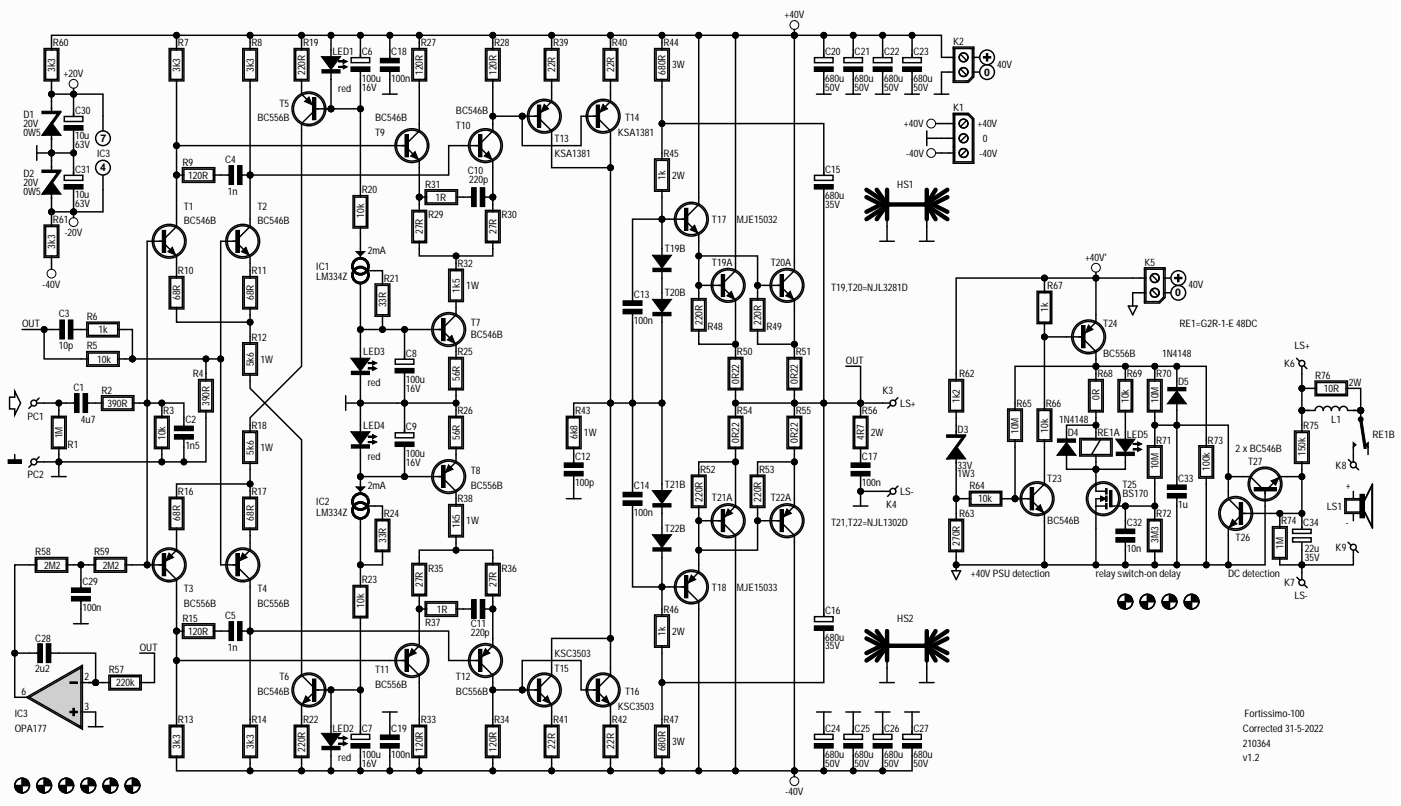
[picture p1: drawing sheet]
<svg xmlns="http://www.w3.org/2000/svg" width="242mm" height="139mm" viewBox="0 0 242 139" stroke-linecap="round" stroke-linejoin="round" font-family="sans-serif">
<defs><g id="words">
<g font-size="1.8">
<text x="135.3" y="3.2">+40V</text>
<text x="9.1" y="8">R60</text>
<text x="30.7" y="8">R7</text>
<text x="43.4" y="8">R8</text>
<text x="52.3" y="8">R19</text>
<text x="57.3" y="9.5">LED1</text>
<text x="62.4" y="9.5">C6</text>
<text x="67.5" y="9.5">C18</text>
<text x="72.6" y="8">R27</text>
<text x="85.2" y="8">R28</text>
<text x="95.4" y="8">R39</text>
<text x="105.5" y="8">R40</text>
<text x="114.4" y="8">R44</text>
<text x="116" y="11.8">3W</text>
<text x="142.3" y="9.5">C20</text>
<text x="147.4" y="9.5">C21</text>
<text x="152.5" y="9.5">C22</text>
<text x="157.6" y="9.5">C23</text>
<text x="164.4" y="7.7">K2</text>
<text x="172" y="11.8">40V</text>
<text x="9.5" y="12.4" transform="rotate(-90 9.5 12.4)">3k3</text>
<text x="11" y="13.3">+20V</text>
<text x="31.1" y="12.4" transform="rotate(-90 31.1 12.4)">3k3</text>
<text x="43.8" y="12.4" transform="rotate(-90 43.8 12.4)">3k3</text>
<text x="52.6" y="12.9" transform="rotate(-90 52.6 12.9)">220R</text>
<text x="58.4" y="15.9">red</text>
<text x="62.4" y="15.6">16V</text>
<text x="62.4" y="14.1">100u</text>
<text x="67.5" y="14.1">100n</text>
<text x="72.9" y="12.9" transform="rotate(-90 72.9 12.9)">120R</text>
<text x="85.6" y="12.9" transform="rotate(-90 85.6 12.9)">120R</text>
<text x="95.8" y="12.4" transform="rotate(-90 95.8 12.4)">22R</text>
<text x="105.9" y="12.4" transform="rotate(-90 105.9 12.4)">22R</text>
<text x="114.8" y="12.9" transform="rotate(-90 114.8 12.9)">680R</text>
<text x="142.3" y="14.1">680u</text>
<text x="142.3" y="15.6">50V</text>
<text x="147.4" y="14.1">680u</text>
<text x="147.4" y="15.6">50V</text>
<text x="152.5" y="14.1">680u</text>
<text x="152.5" y="15.6">50V</text>
<text x="157.6" y="14.1">680u</text>
<text x="157.6" y="15.6">50V</text>
<text x="169.7" y="13.1">0</text>
<text x="4.1" y="23.5">0W5</text>
<text x="4.1" y="20.4">D1</text>
<text x="4.1" y="21.9">20V</text>
<text x="12.9" y="19.7">C30</text>
<text x="12.9" y="24">10u</text>
<text x="44.4" y="20.9">BC556B</text>
<text x="48.2" y="18.4">T5</text>
<text x="64.7" y="20.9">BC546B</text>
<text x="64.7" y="23.5">T9</text>
<text x="78.7" y="19.7">BC546B</text>
<text x="78.7" y="22.2">T10</text>
<text x="106.6" y="23.5">KSA1381</text>
<text x="107.8" y="20.9">T14</text>
<text x="155.9" y="21.9">+40V</text>
<text x="164.4" y="19.2">K1</text>
<text x="168.6" y="21.9">+40V</text>
<text x="12.9" y="25.5">63V</text>
<text x="12.9" y="29.8">C31</text>
<text x="16.7" y="27">IC3</text>
<text x="17.3" y="29.6">4</text>
<text x="17.3" y="24.5">7</text>
<text x="31.5" y="28.5">R9</text>
<text x="38.8" y="28">C4</text>
<text x="95.7" y="27">KSA1381</text>
<text x="95.7" y="24.5">T13</text>
<text x="114.4" y="27">R45</text>
<text x="142.3" y="29.8">C15</text>
<text x="156.3" y="27">-40V</text>
<text x="169" y="27">-40V</text>
<text x="169.5" y="24.5">0</text>
<text x="4.1" y="33.6">0W5</text>
<text x="4.1" y="30.6">D2</text>
<text x="4.1" y="32.1">20V</text>
<text x="12.9" y="35.6">63V</text>
<text x="12.9" y="34.1">10u</text>
<text x="32.5" y="30.8">120R</text>
<text x="39.3" y="33.6">1n</text>
<text x="62.4" y="33.4">R20</text>
<text x="73.3" y="32.4">R31</text>
<text x="75.1" y="34.6">1R</text>
<text x="80.7" y="30.1">C10</text>
<text x="80.9" y="31.6">220p</text>
<text x="114.8" y="31" transform="rotate(-90 114.8 31)">1k</text>
<text x="116" y="30.8">2W</text>
<text x="142.3" y="34.4">680u</text>
<text x="142.3" y="35.9">35V</text>
<text x="154.8" y="32.4">HS1</text>
<text x="9.1" y="38.4">R61</text>
<text x="11.2" y="40.7">-20V</text>
<text x="31.7" y="38.7">BC546B</text>
<text x="31.7" y="36.2">T1</text>
<text x="44.4" y="38.7">BC546B</text>
<text x="44.4" y="36.2">T2</text>
<text x="62.8" y="37.6" transform="rotate(-90 62.8 37.6)">10k</text>
<text x="72.9" y="40.3" transform="rotate(-90 72.9 40.3)">27R</text>
<text x="73.8" y="37.7">R29</text>
<text x="85.6" y="40.3" transform="rotate(-90 85.6 40.3)">27R</text>
<text x="86.5" y="37.7">R30</text>
<text x="122.8" y="38.4">T17</text>
<text x="127.1" y="38.4">MJE15032</text>
<text x="9.5" y="42.9" transform="rotate(-90 9.5 42.9)">3k3</text>
<text x="30.7" y="47.3">R10</text>
<text x="43.4" y="47.3">R11</text>
<text x="54.5" y="46.6">IC1</text>
<text x="63.4" y="43.8">2mA</text>
<text x="78.9" y="46">R32</text>
<text x="114.7" y="43.5">T19B</text>
<text x="122.8" y="45.8">T19A</text>
<text x="132.9" y="45.8">T20A</text>
<text x="187.2" y="45">+40V'</text>
<text x="197.4" y="45.8">K5</text>
<text x="7.4" y="49.6">-40V</text>
<text x="31.1" y="51.8" transform="rotate(-90 31.1 51.8)">68R</text>
<text x="43.8" y="51.8" transform="rotate(-90 43.8 51.8)">68R</text>
<text x="54.5" y="48.3">LM334Z</text>
<text x="66.2" y="48.6">R21</text>
<text x="66.6" y="53" transform="rotate(-90 66.6 53)">33R</text>
<text x="79.3" y="50.5" transform="rotate(-90 79.3 50.5)">1k5</text>
<text x="80.4" y="49.9">1W</text>
<text x="109.4" y="51.4">C13</text>
<text x="114.7" y="51.1">T20B</text>
<text x="143.4" y="50.1">T19,T20=NJL3281D</text>
<text x="180.6" y="49.9">R67</text>
<text x="180.8" y="53.8" transform="rotate(-90 180.8 53.8)">1k</text>
<text x="202.7" y="51.1">0</text>
<text x="205" y="49.6">40V</text>
<text x="3.8" y="56.4">OUT</text>
<text x="10.1" y="54.7">C3</text>
<text x="15" y="55.2">R6</text>
<text x="17" y="57.5">1k</text>
<text x="43.4" y="58.7">R12</text>
<text x="81.2" y="58.2">BC546B</text>
<text x="81.2" y="56.2">T7</text>
<text x="109.4" y="55.9">100n</text>
<text x="121.2" y="56.1" transform="rotate(-90 121.2 56.1)">220R</text>
<text x="122" y="57">R48</text>
<text x="131.3" y="56.1" transform="rotate(-90 131.3 56.1)">220R</text>
<text x="132.2" y="57">R49</text>
<text x="190.3" y="56.4">T24</text>
<text x="203.4" y="56.4">RE1=G2R-1-E 48DC</text>
<text x="10.1" y="60.3">10p</text>
<text x="15" y="60.3">R5</text>
<text x="16.7" y="62.5">10k</text>
<text x="33.2" y="65.1">R4</text>
<text x="43.8" y="63.2" transform="rotate(-90 43.8 63.2)">5k6</text>
<text x="44.9" y="62.5">1W</text>
<text x="62.7" y="61.3">LED3</text>
<text x="70" y="61.5">C8</text>
<text x="78.9" y="61.3">R25</text>
<text x="79.3" y="65.7" transform="rotate(-90 79.3 65.7)">56R</text>
<text x="127.1" y="61.3">R50</text>
<text x="137.3" y="61.3">R51</text>
<text x="145.9" y="62.8">OUT</text>
<text x="165.4" y="65.1">R62</text>
<text x="189.3" y="65.1">R68</text>
<text x="190.3" y="61.5">BC556B</text>
<text x="194.3" y="65.1">R69</text>
<text x="199.4" y="65.1">R70</text>
<text x="200.4" y="61.5">1N4148</text>
<text x="221.5" y="63.3">K6</text>
<text x="223.3" y="60.3">LS+</text>
<text x="226.8" y="65.3">R76</text>
<text x="12.7" y="67.4">C1</text>
<text x="17.5" y="67.9">R2</text>
<text x="18.5" y="70.1">390R</text>
<text x="28.2" y="71.4">R3</text>
<text x="36.2" y="70" transform="rotate(-90 36.2 70)">390R</text>
<text x="63.4" y="66.6">red</text>
<text x="70" y="67.6">16V</text>
<text x="70" y="66.1">100u</text>
<text x="78.9" y="71.4">R26</text>
<text x="99.2" y="71.4">R43</text>
<text x="127.1" y="71.4">R54</text>
<text x="127.5" y="66.2" transform="rotate(-90 127.5 66.2)">0R22</text>
<text x="137.3" y="71.4">R55</text>
<text x="137.6" y="66.2" transform="rotate(-90 137.6 66.2)">0R22</text>
<text x="148.7" y="71.4">R56</text>
<text x="152.2" y="67.9">K3</text>
<text x="155.3" y="70.1">LS+</text>
<text x="165.6" y="69.5" transform="rotate(-90 165.6 69.5)">1k2</text>
<text x="175.3" y="70.1">R65</text>
<text x="180.4" y="70.1">R66</text>
<text x="189.7" y="69" transform="rotate(-90 189.7 69)">0R</text>
<text x="194.7" y="69.5" transform="rotate(-90 194.7 69.5)">10k</text>
<text x="199.8" y="69.5" transform="rotate(-90 199.8 69.5)">10M</text>
<text x="203.2" y="66.3">D5</text>
<text x="228.3" y="67.6">10R</text>
<text x="232.7" y="66.6">2W</text>
<text x="4.7" y="72.3">PC1</text>
<text x="10.8" y="75.6" transform="rotate(-90 10.8 75.6)">1M</text>
<text x="11.7" y="77.3">R1</text>
<text x="14" y="72.9">4u7</text>
<text x="28.5" y="75.9" transform="rotate(-90 28.5 75.9)">10k</text>
<text x="32" y="72.9">C2</text>
<text x="32" y="77.5">1n5</text>
<text x="43.4" y="74">R18</text>
<text x="44.9" y="77.8">1W</text>
<text x="62.7" y="74">LED4</text>
<text x="70" y="74.2">C9</text>
<text x="79.3" y="75.9" transform="rotate(-90 79.3 75.9)">56R</text>
<text x="99.6" y="75.7" transform="rotate(-90 99.6 75.7)">6k8</text>
<text x="100.7" y="75.2">1W</text>
<text x="127.5" y="76.4" transform="rotate(-90 127.5 76.4)">0R22</text>
<text x="137.6" y="76.4" transform="rotate(-90 137.6 76.4)">0R22</text>
<text x="149.1" y="75.9" transform="rotate(-90 149.1 75.9)">4R7</text>
<text x="150.2" y="75.2">2W</text>
<text x="165.2" y="74.7">D3</text>
<text x="175.7" y="74.8" transform="rotate(-90 175.7 74.8)">10M</text>
<text x="180.8" y="74.6" transform="rotate(-90 180.8 74.6)">10k</text>
<text x="182.7" y="72.9">1N4148</text>
<text x="184.2" y="75.2">D4</text>
<text x="189.3" y="75.2">RE1A LED5</text>
<text x="199.4" y="76.5">R71</text>
<text x="208.3" y="76.5">R73</text>
<text x="224.8" y="74">R75</text>
<text x="229.6" y="72.9">L1</text>
<text x="236.7" y="75.6">RE1B</text>
<text x="4.7" y="82.5">PC2</text>
<text x="43.8" y="78.4" transform="rotate(-90 43.8 78.4)">5k6</text>
<text x="63.4" y="79.3">red</text>
<text x="70" y="80.3">16V</text>
<text x="70" y="78.8">100u</text>
<text x="81.2" y="81.8">T8</text>
<text x="99.2" y="79.3">C12</text>
<text x="99.2" y="83.8">100p</text>
<text x="120.8" y="81.6">R52</text>
<text x="130.9" y="81.6">R53</text>
<text x="148.7" y="79.3">C17</text>
<text x="148.7" y="83.8">100n</text>
<text x="165.2" y="80.8">33V</text>
<text x="165.2" y="82.3">1W3</text>
<text x="180.6" y="83.1">T23</text>
<text x="199.8" y="80.9" transform="rotate(-90 199.8 80.9)">10M</text>
<text x="203.2" y="83.1">C33</text>
<text x="208.7" y="81.2" transform="rotate(-90 208.7 81.2)">100k</text>
<text x="213.1" y="78">2x BC546B</text>
<text x="215.3" y="80.2">T27</text>
<text x="225.2" y="78.6" transform="rotate(-90 225.2 78.6)">150k</text>
<text x="230.4" y="80.8">K8</text>
<text x="30.7" y="85.4">R16</text>
<text x="31.1" y="89.8" transform="rotate(-90 31.1 89.8)">68R</text>
<text x="43.4" y="85.4">R17</text>
<text x="43.8" y="89.8" transform="rotate(-90 43.8 89.8)">68R</text>
<text x="54.5" y="88.9">LM334Z</text>
<text x="54.5" y="87.1">IC2</text>
<text x="63.4" y="84.4">2mA</text>
<text x="66.2" y="89.2">R24</text>
<text x="78.9" y="86.6">R38</text>
<text x="81.2" y="84.4">BC556B</text>
<text x="109.4" y="88.9">100n</text>
<text x="109.4" y="84.4">C14</text>
<text x="114.7" y="84.1">T21B</text>
<text x="121.2" y="86.5" transform="rotate(-90 121.2 86.5)">220R</text>
<text x="122.8" y="86.4">T21A</text>
<text x="131.3" y="86.5" transform="rotate(-90 131.3 86.5)">220R</text>
<text x="132.9" y="86.4">T22A</text>
<text x="152.9" y="87.5">K4</text>
<text x="155.3" y="85.4">LS-</text>
<text x="165.4" y="89.2">R63</text>
<text x="167.2" y="84.4">R64</text>
<text x="168.7" y="86.6">10k</text>
<text x="193.6" y="84.1">T25</text>
<text x="193.6" y="85.6">BS170</text>
<text x="199.4" y="89.2">R72</text>
<text x="203.2" y="87.7">1u</text>
<text x="228.9" y="87.9">LS1</text>
<text x="232.2" y="84.4">+</text>
<text x="6.1" y="95.8">R58</text>
<text x="16.2" y="95.8">R59</text>
<text x="66.6" y="93.6" transform="rotate(-90 66.6 93.6)">33R</text>
<text x="79.3" y="91.1" transform="rotate(-90 79.3 91.1)">1k5</text>
<text x="80.4" y="90.4">1W</text>
<text x="114.7" y="91.7">T22B</text>
<text x="143.4" y="90.7">T21,T22=NJL1302D</text>
<text x="165.6" y="94.1" transform="rotate(-90 165.6 94.1)">270R</text>
<text x="180.6" y="90.4">BC546B</text>
<text x="194.3" y="90.7">C32</text>
<text x="194.3" y="95.3">10n</text>
<text x="199.8" y="93.6" transform="rotate(-90 199.8 93.6)">3M3</text>
<text x="213.1" y="93.2">T26</text>
<text x="221" y="90.4">R74 C34</text>
<text x="221.4" y="94.6" transform="rotate(-90 221.4 94.6)">1M</text>
<text x="225" y="95.3">22u</text>
<text x="230.4" y="95">K9</text>
<text x="232.2" y="90.7">-</text>
<text x="7.6" y="98.1">2M2</text>
<text x="14.2" y="100.8">C29</text>
<text x="17.8" y="98.1">2M2</text>
<text x="62.4" y="100.6">R23</text>
<text x="72.9" y="101.2" transform="rotate(-90 72.9 101.2)">27R</text>
<text x="73.8" y="98.6">R35</text>
<text x="85.6" y="101.2" transform="rotate(-90 85.6 101.2)">27R</text>
<text x="86.5" y="98.6">R36</text>
<text x="122.8" y="101.9">T18</text>
<text x="127.1" y="101.9">MJE15033</text>
<text x="167.5" y="99.6">+40V PSU detection</text>
<text x="189" y="99.6">relayswitch-on delay</text>
<text x="211.9" y="99.6">DC detection</text>
<text x="221.5" y="101.1">K7</text>
<text x="225" y="96.8">35V</text>
<text x="14.2" y="105.4">100n</text>
<text x="31.5" y="107.2">R15</text>
<text x="31.7" y="104.6">BC556B</text>
<text x="31.7" y="102.1">T3</text>
<text x="38.8" y="106.7">C5</text>
<text x="44.4" y="104.6">BC556B</text>
<text x="44.4" y="102.1">T4</text>
<text x="62.8" y="104.8" transform="rotate(-90 62.8 104.8)">10k</text>
<text x="73.3" y="107.9">R37</text>
<text x="75.4" y="105.7">1R</text>
<text x="114.4" y="105.7">R46</text>
<text x="142.3" y="105.9">C16</text>
<text x="154.8" y="107.2">HS2</text>
<text x="223.3" y="103.4">LS-</text>
<text x="6.1" y="110.7">C28</text>
<text x="24.1" y="112.3">OUT</text>
<text x="32.5" y="109.5">120R</text>
<text x="39.3" y="112.3">1n</text>
<text x="81.2" y="109.7">220p</text>
<text x="81.2" y="108.2">C11</text>
<text x="95.7" y="113.3">KSC3503</text>
<text x="114.8" y="109.7" transform="rotate(-90 114.8 109.7)">1k</text>
<text x="116" y="109.5">2W</text>
<text x="142.3" y="110.5">680u</text>
<text x="142.3" y="112">35V</text>
<text x="3.7" y="119.9">6</text>
<text x="6.1" y="115.9">2u2</text>
<text x="14.6" y="117.3">2</text>
<text x="18.8" y="116.1">R57</text>
<text x="20" y="118.3">220k</text>
<text x="44.4" y="119.9">BC546B</text>
<text x="48.2" y="117.3">T6</text>
<text x="64.7" y="118.6">BC556B</text>
<text x="64.7" y="116.1">T11</text>
<text x="78.7" y="119.9">BC556B</text>
<text x="78.7" y="117.3">T12</text>
<text x="95.7" y="115.8">T15</text>
<text x="107.8" y="119.9">T16</text>
<text x="2.5" y="123.7">IC3</text>
<text x="14.6" y="122.4">3</text>
<text x="30.7" y="124.7">R13</text>
<text x="43.4" y="124.7">R14</text>
<text x="52.3" y="124.7">R22</text>
<text x="72.6" y="124.7">R33</text>
<text x="85.2" y="124.7">R34</text>
<text x="95.4" y="124.7">R41</text>
<text x="105.5" y="124.7">R42</text>
<text x="106.6" y="122.4">KSC3503</text>
<text x="114.4" y="124.7">R47</text>
<text x="214.6" y="123.7">Fortissimo-100</text>
<text x="2.5" y="126.2">OPA177</text>
<text x="31.1" y="129.1" transform="rotate(-90 31.1 129.1)">3k3</text>
<text x="43.8" y="129.1" transform="rotate(-90 43.8 129.1)">3k3</text>
<text x="52.6" y="129.6" transform="rotate(-90 52.6 129.6)">220R</text>
<text x="57.3" y="126.2">LED2 C7</text>
<text x="58.4" y="131.3">red</text>
<text x="62.4" y="130.8">100u</text>
<text x="67.5" y="126.2">C19</text>
<text x="67.5" y="130.8">100n</text>
<text x="72.9" y="129.6" transform="rotate(-90 72.9 129.6)">120R</text>
<text x="85.6" y="129.6" transform="rotate(-90 85.6 129.6)">120R</text>
<text x="95.8" y="129.1" transform="rotate(-90 95.8 129.1)">22R</text>
<text x="105.9" y="129.1" transform="rotate(-90 105.9 129.1)">22R</text>
<text x="114.8" y="129.5" transform="rotate(-90 114.8 129.5)">680R</text>
<text x="116" y="128.5">3W</text>
<text x="142.3" y="130.8">680u</text>
<text x="142.3" y="126.2">C24</text>
<text x="147.4" y="130.8">680u</text>
<text x="147.4" y="126.2">C25</text>
<text x="152.5" y="130.8">680u</text>
<text x="152.5" y="126.2">C26</text>
<text x="157.6" y="130.8">680u</text>
<text x="157.6" y="126.2">C27</text>
<text x="214.4" y="126.2">Corrected 31-5-2022</text>
<text x="214.4" y="128.7">210364</text>
<text x="214.4" y="131.3">v1.2</text>
<text x="62.4" y="132.3">16V</text>
<text x="135.5" y="137.1">-40V</text>
<text x="142.3" y="132.3">50V</text>
<text x="147.4" y="132.3">50V</text>
<text x="152.5" y="132.3">50V</text>
<text x="157.6" y="132.3">50V</text>
</g>
</g></defs>
<g fill="#fcfcfc">
<path d="M-.1 0h241.4v138.8h-241.4z" fill-rule="evenodd"/>
<path d="M-.1 0h241.4v138.8h-241.4z" fill-rule="evenodd"/>
</g>
<g fill="none" stroke="#000" stroke-width=".25">
<path d="M29.2 8.4h2.5v5.6h-2.5zM29.4 8.6h2.1v5.1h-2.1zM30.4 7.4v1.2M30.4 13.7v1.3M41.9 8.4h2.5v5.6h-2.5zM42.1 8.6h2v5.1h-2zM43.1 7.4v1.2M43.1 13.7v1.3M50.7 8.4h2.6v5.6h-2.6zM51 8.6h2v5.1h-2zM52 7.4v1.2M52 13.7v2.5l2.3 2.3"/>
<path d="M54.2 18.8h2.9M54.3 19.1l-2.3 2.2v1.3M57.1 8.6v1.3M57.1 12.4v1.3M71 8.4h2.6v5.6h-2.6zM71.3 8.6h2v5.1h-2zM72.3 6.1v2.5M72.3 13.7v1.3M83.7 8.4h2.6v5.6h-2.6zM84 8.6h2v5.1h-2zM85 6.1v2.5M85 13.7v1.3"/>
<path d="M93.9 8.4h2.5v5.6h-2.5zM94.1 8.6h2.1v5.1h-2.1zM95.2 6.1v2.5M95.2 13.7v3.8l-2.3 2.3M112.9 8.4h2.5v5.6h-2.5zM113.2 8.6h2v5.1h-2zM114.2 13.7v1.3M120.5 6.1h-6.3v2.5M126.9 6.1h10.1v40.6l-2.2 2.2M137 5.1v1M30.4 37.8v1.3l-2.2 2.2M30.4 30.2h1.3"/>
<path d="M31.5 28.9h5.5v2.6h-5.5zM31.7 29.2h5.1v2h-5.1zM36.8 30.2h3M43.1 37.8v1.3l-2.2 2.2M60.9 33.7h2.5v5.6h-2.5zM61.2 34h2v5.1h-2zM62.2 32.7v1.3M62.2 39.1v1.2M67.2 25.1h2.9M70.1 25.4l2.2 2.2v8.9M71 36.3h2.6v5.6h-2.6zM71.3 36.5h2v5.1h-2z"/>
<path d="M72.3 21.3v1.3l-2.2 2.2M72.3 34h1.3M73.3 32.7h5.6v2.6h-5.6zM73.6 33h5.1v2h-5.1zM78.7 34h3M82.8 25.4l2.2 2.2v8.9M82.8 25.1h-5.4v5.1h-36M83.2 34h1.8M83.7 36.3h2.6v5.6h-2.6zM84 36.5h2v5.1h-2zM85 21.3v1.3l-2.2 2.2M90.1 20h2.9"/>
<path d="M92.9 20.3l2.3 2.3v1.2M112.9 27.4h2.5v5.6h-2.5zM113.2 27.7h2v5h-2zM114.2 21.3h27.9v8.9M114.2 26.4v1.3M114.2 32.7v1.3M118.3 37.5l2.2-2.2v-29.2h6.4v40.6l-2.3 2.2M118.3 38.1l2.2 2.2v1.3M118.3 37.8h-4.1v6.3M142.1 32.2v1.8M3.8 56.8h3.8v5.1h7.6M8.9 56.8h1.8"/>
<path d="M12.2 56.8h1.8M25.4 41.6h2.8M28.2 41.9l2.2 2.2v1.3M29.2 47.7h2.5v5.6h-2.5zM29.4 47.9h2.1v5.1h-2.1zM30.4 46.7v1.2M30.4 53v1.3M38.1 41.6h2.8M40.9 41.9l2.2 2.2v1.3M41.9 59.1h2.5v5.6h-2.5zM41.9 47.7h2.5v5.6h-2.5zM42.1 59.4h2v5h-2z"/>
<path d="M42.1 47.9h2v5.1h-2zM43.1 46.7v1.2M43.1 53v1.3M43.1 58.1v1.3M62.2 42.9v1.7M62.2 48.7v1.8M63.4 46.7h2.6v2.5M64.7 49h2.5v5.5h-2.5zM65 49.2h2v5.1h-2zM66 54.3v1.3M72.3 41.6v2.5h12.7v-2.5M114.2 46.7v1.2"/>
<path d="M114.2 50.5v1.3M114.2 54.3v1.3M121.8 49.2h2.9M124.6 49.5l2.3 2.3v1.2M131.9 49.2h2.9M134.8 49.5l2.2 2.3v1.2M5.5 69.9l-.5 .5M6.3 69.5h3.9M6.3 79.7h1.3M6.8 68.6l-.6 .6M6.8 78.8l-.6 .5M8.9 71.8h2.5v5.6h-2.5z"/>
<path d="M9.1 72h2.1v5.1h-2.1zM10.2 77.1v1.3M10.2 79.7v2.5M13.2 69.5h-3v2.5M14.7 69.5h3.1M15 60.6h5.6v2.6h-5.6zM15.2 60.9h5.1v2h-5.1zM17.5 68.2h5.6v2.6h-5.6zM17.8 68.5h5v2h-5zM20.3 61.9h1.3M22.8 69.5h1.3M25.4 69.5h6.3v2.5"/>
<path d="M26.6 71.8h2.6v5.6h-2.6zM26.9 72h2v5.1h-2zM27.9 70.8v1.2M27.9 77.1v1.3M34.3 65.4h2.5v5.6h-2.5zM34.5 65.7h2v5.1h-2zM35.5 64.4v1.3M35.5 70.8v1.2M41.9 74.3h2.5v5.6h-2.5zM42.1 74.6h2v5.1h-2zM43.1 64.4v2.6l8.9 8.8v40.6l2.3 2.3M43.1 79.7v6.3"/>
<path d="M43.1 73.3v1.3M125.6 61.6h2.5v5.6h-2.5zM125.6 71.8h2.5v5.6h-2.5zM125.9 61.9h2v5.1h-2zM125.9 72h2v5.1h-2zM126.9 77.1v10.2l-2.3 2.2M126.9 60.6v1.3M126.9 67v1.2M126.9 70.8v1.2M135.8 61.6h2.5v5.6h-2.5zM135.8 71.8h2.5v5.6h-2.5zM136 61.9h2v5.1h-2z"/>
<path d="M136 72h2v5.1h-2zM137 77.1v10.2l-2.2 2.2M137 60.6v1.3M137 67v1.2M137 70.8v1.2M5.5 80.1l-.5 .5M8.9 82.2h2.5M25.4 97.4h2.8M28.2 97.7l2.3 2.2v1.3M29.2 85.7h2.5v5.6h-2.5zM29.4 86h2.1v5.1h-2.1zM30.4 84.7v1.3"/>
<path d="M30.5 91.1v1.2M30.5 93.6v1.3l-2.3 2.2M38.1 97.4h2.8M40.9 97.7l2.2 2.2v1.3M41.9 85.7h2.5v5.6h-2.5zM42.1 86h2.1v5.1h-2.1zM43.1 91.1v1.2M43.1 93.6v1.3l-2.2 2.2M71 97.2h2.6v5.5h-2.6zM71.3 97.4h2v5.1h-2zM72.3 97.4v-2.5h12.7v2.5M83.7 97.2h2.6v5.5h-2.6z"/>
<path d="M84 97.4h2v5.1h-2zM114.2 83.5v1.2M114.2 87.3v1.2M114.2 91.1v1.2M114.2 94.9v1.2M120.5 97.4v1.3l-2.2 2.2M121.8 89.8h2.9M124.6 90.1l2.3 2.2v40.6h-6.4v-29.1l-2.2-2.3M131.9 89.8h2.9M134.8 90.1l2.2 2.2v40.6h-10.1M30.5 108.8h1.2M31.5 107.6h5.5v2.5h-5.5z"/>
<path d="M31.7 107.8h5.1v2h-5.1zM36.8 108.8h3M41.4 108.8h36v5.1h5.4M54.2 119h2.9M54.3 119.3l-2.3 2.2v1.3M67.2 113.9h2.9M70.1 114.2l2.2 2.2v1.3M72.3 110.1v1.3l-2.2 2.2M72.3 102.5v1.3M72.3 105h1.3M73.3 103.8h5.6v2.5h-5.6zM73.6 104h5.1v2h-5.1z"/>
<path d="M78.7 105h3M82.8 114.2l2.2 2.2v1.3M83.2 105h1.8M85 102.5v1.3M85 110.1v1.3l-2.2 2.2M90.1 119h2.9M92.9 119.3l2.3 2.2v2.6M95.2 115.2v1.2l-2.3 2.3M112.9 106h2.5v5.6h-2.5zM113.2 106.3h2v5.1h-2zM114.2 105v1.3M114.2 111.4v1.2"/>
<path d="M115.4 101.2h2.9M142.1 108.3v9.4h-27.9M142.1 105v1.3M29.2 125.1h2.5v5.5h-2.5zM29.4 125.3h2.1v5.1h-2.1zM30.5 124.1v1.2M30.5 130.4v1.3M41.9 125.1h2.5v5.5h-2.5zM42.1 125.3h2.1v5.1h-2.1zM43.1 124.1v1.2M43.1 130.4v1.3M50.7 125.1h2.6v5.5h-2.6z"/>
<path d="M51 125.3h2v5.1h-2zM52 124.1v1.2M52 130.4v1.3M57.1 125.3v1.3M57.1 129.1v1.3M71 125.1h2.6v5.5h-2.6zM71.3 125.3h2v5.1h-2zM72.3 124.1v1.2M72.3 130.4v2.5M83.7 125.1h2.6v5.5h-2.6zM84 125.3h2v5.1h-2zM85 124.1v1.2"/>
<path d="M85 130.4v2.5M95.2 131.7v1.2M112.9 125.1h2.5v5.5h-2.5zM113.2 125.3h2v5.1h-2zM114.2 130.4v2.5h6.3M114.2 124.1v1.2M137 132.9v1"/>
<circle cx="53.3" cy="18.8" r="2.92"/>
<circle cx="53.3" cy="18.8" r="2.66"/>
<circle cx="71" cy="25.1" r="2.92"/>
<circle cx="71" cy="25.1" r="2.66"/>
<circle cx="83.7" cy="25.1" r="2.92"/>
<circle cx="83.7" cy="25.1" r="2.66"/>
<circle cx="93.9" cy="20" r="2.92"/>
<circle cx="93.9" cy="20" r="2.66"/>
<circle cx="119.3" cy="37.8" r="2.92"/>
<circle cx="119.3" cy="37.8" r="2.66"/>
<circle cx="29.2" cy="41.6" r="2.92"/>
<circle cx="29.2" cy="41.6" r="2.66"/>
<circle cx="41.9" cy="41.6" r="2.92"/>
<circle cx="41.9" cy="41.6" r="2.66"/>
<circle cx="62.2" cy="47.4" r="1.27"/>
<circle cx="62.2" cy="45.9" r="1.27"/>
<circle cx="62.2" cy="45.9" r="1.49"/>
<circle cx="62.2" cy="47.4" r="1.49"/>
<circle cx="125.6" cy="49.2" r="2.92"/>
<circle cx="125.6" cy="49.2" r="2.66"/>
<circle cx="135.7" cy="49.2" r="2.92"/>
<circle cx="135.7" cy="49.2" r="2.67"/>
<circle cx="5.8" cy="79.7" r=".51"/>
<circle cx="5.8" cy="69.5" r=".51"/>
<circle cx="29.2" cy="97.4" r="2.66"/>
<circle cx="29.2" cy="97.4" r="2.92"/>
<circle cx="41.9" cy="97.4" r="2.66"/>
<circle cx="41.9" cy="97.4" r="2.92"/>
<circle cx="125.6" cy="89.8" r="2.92"/>
<circle cx="125.6" cy="89.8" r="2.66"/>
<circle cx="135.7" cy="89.8" r="2.92"/>
<circle cx="135.7" cy="89.8" r="2.67"/>
<circle cx="53.3" cy="119" r="2.66"/>
<circle cx="53.3" cy="119" r="2.92"/>
<circle cx="71" cy="113.9" r="2.66"/>
<circle cx="71" cy="113.9" r="2.92"/>
<circle cx="83.7" cy="113.9" r="2.92"/>
<circle cx="83.7" cy="113.9" r="2.67"/>
<circle cx="93.9" cy="119" r="2.92"/>
<circle cx="93.9" cy="119" r="2.66"/>
<circle cx="119.3" cy="101.2" r="2.92"/>
<circle cx="119.3" cy="101.2" r="2.66"/>
</g>
<g fill="#000">
<path d="M52.5 17.5l.8-.8 .6 1.4zM55.4 9.8h3.3l-1.6 2.2zM59.2 10.2l.7 .4-.7 .4zM59.2 11.2l.7 .3-.7 .4zM93.9 18l.7 .8-1.3 .5zM70.8 26.9l.8-.8 .5 1.4zM83.5 26.9l.8-.8 .5 1.4zM29 43.4l.7-.8 .6 1.4zM41.6 43.4l.8-.8 .6 1.4zM61.4 43.4h1.5l-.7 .7zM112.5 44h3.3l-1.6 2.2zM112.5 51.6h3.3l-1.6 2.3z"/>
<path d="M119 39.6l.8-.8 .6 1.4zM125.4 51l.8-.8 .5 1.4zM135.5 51l.8-.8 .6 1.4zM29.2 95.4l.7 .7-1.3 .6zM41.8 95.4l.8 .7-1.3 .6zM112.5 84.6h3.3l-1.6 2.2zM112.5 92.2h3.3l-1.6 2.2zM125.6 87.8l.8 .7-1.4 .6zM135.7 87.8l.8 .7-1.3 .6zM71 111.9l.8 .7-1.3 .6zM83.7 111.9l.8 .7-1.3 .6zM119.2 99.2l.8 .7-1.3 .6z"/>
<path d="M52.7 120l.8 .8-1.3 .6zM55.4 126.5h3.3l-1.6 2.2zM59.2 126.9l.7 .4-.7 .4zM59.2 127.9l.7 .3-.7 .4zM93.7 120.8l.7-.8 .6 1.4z"/>
<path d="M53.9 16.8h.6v3.8h-.6z" fill-rule="evenodd"/>
<path d="M55.6 12h3v.6h-3z" fill-rule="evenodd"/>
<path d="M58.4 11.4h1.1v.2h-1.1z" fill-rule="evenodd"/>
<path d="M58.4 10.5h1.1v.2h-1.1z" fill-rule="evenodd"/>
<path d="M92.7 18.1h.6v3.8h-.6z" fill-rule="evenodd"/>
<path d="M28 39.7h.6v3.8h-.6z" fill-rule="evenodd"/>
<path d="M39.5 28.6h.7v3.2h-.7z" fill-rule="evenodd"/>
<path d="M40.7 39.7h.6v3.8h-.6z" fill-rule="evenodd"/>
<path d="M41 28.6h.7v3.2h-.7z" fill-rule="evenodd"/>
<path d="M69.9 23.2h.5v3.8h-.5z" fill-rule="evenodd"/>
<path d="M81.4 32.4h.7v3.2h-.7z" fill-rule="evenodd"/>
<path d="M82.5 23.2h.6v3.8h-.6z" fill-rule="evenodd"/>
<path d="M82.9 32.4h.7v3.2h-.7z" fill-rule="evenodd"/>
<path d="M118.1 35.9h.5v3.8h-.5z" fill-rule="evenodd"/>
<path d="M140.5 31.9h3.2v.7h-3.2z" fill-rule="evenodd"/>
<path d="M10.4 55.2h.7v3.2h-.7z" fill-rule="evenodd"/>
<path d="M11.8 55.2h.7v3.2h-.7z" fill-rule="evenodd"/>
<path d="M112.7 46.3h3v.5h-3z" fill-rule="evenodd"/>
<path d="M112.7 53.9h3v.5h-3z" fill-rule="evenodd"/>
<path d="M124.4 47.3h.6v3.8h-.6z" fill-rule="evenodd"/>
<path d="M134.6 47.3h.5v3.8h-.5z" fill-rule="evenodd"/>
<path d="M12.9 67.9h.7v3.2h-.7z" fill-rule="evenodd"/>
<path d="M14.4 67.9h.7v3.2h-.7z" fill-rule="evenodd"/>
<path d="M28 95.5h.6v3.8h-.6z" fill-rule="evenodd"/>
<path d="M40.7 95.5h.6v3.8h-.6z" fill-rule="evenodd"/>
<path d="M112.7 86.9h3v.5h-3z" fill-rule="evenodd"/>
<path d="M112.7 94.5h3v.5h-3z" fill-rule="evenodd"/>
<path d="M118.1 99.3h.5v3.8h-.5z" fill-rule="evenodd"/>
<path d="M124.4 87.9h.6v3.8h-.6z" fill-rule="evenodd"/>
<path d="M134.6 87.9h.5v3.8h-.5z" fill-rule="evenodd"/>
<path d="M39.5 107.2h.7v3.2h-.7z" fill-rule="evenodd"/>
<path d="M41 107.2h.7v3.2h-.7z" fill-rule="evenodd"/>
<path d="M53.9 117.1h.6v3.8h-.6z" fill-rule="evenodd"/>
<path d="M69.9 112h.5v3.8h-.5z" fill-rule="evenodd"/>
<path d="M81.4 103.4h.7v3.2h-.7z" fill-rule="evenodd"/>
<path d="M82.5 112h.6v3.8h-.6z" fill-rule="evenodd"/>
<path d="M82.9 103.4h.7v3.2h-.7z" fill-rule="evenodd"/>
<path d="M92.7 117.1h.6v3.8h-.6z" fill-rule="evenodd"/>
<path d="M140.5 108h3.2v.7h-3.2z" fill-rule="evenodd"/>
<path d="M55.6 128.7h3v.6h-3z" fill-rule="evenodd"/>
<path d="M58.4 128.1h1.1v.2h-1.1z" fill-rule="evenodd"/>
<path d="M58.4 127.2h1.1v.2h-1.1z" fill-rule="evenodd"/>
</g>
<g fill="none" stroke="#000" stroke-width=".17">
<path d="M52.5 17.5l.8-.8 .6 1.4zM53.9 16.8h.6v3.8h-.6zM55.4 9.8h3.3l-1.6 2.2zM58.4 11.4h1.1v.2h-1.1zM58.4 10.5h1.1v.2h-1.1zM59.2 10.2l.7 .4-.7 .4zM59.2 11.2l.7 .3-.7 .4zM92.7 18.1h.6v3.8h-.6zM93.9 18l.7 .8-1.3 .5zM28 39.7h.6v3.8h-.6zM40.7 39.7h.6v3.8h-.6zM69.9 23.2h.5v3.8h-.5z"/>
<path d="M70.8 26.9l.8-.8 .5 1.4zM82.5 23.2h.6v3.8h-.6zM83.5 26.9l.8-.8 .5 1.4zM118.1 35.9h.5v3.8h-.5zM119 39.6l.8-.8 .6 1.4zM29 43.4l.7-.8 .6 1.4zM41.6 43.4l.8-.8 .6 1.4zM61.4 43.4h1.5l-.7 .7zM112.5 44h3.3l-1.6 2.2zM112.5 51.6h3.3l-1.6 2.3zM124.4 47.3h.6v3.8h-.6zM125.4 51l.8-.8 .5 1.4z"/>
<path d="M134.6 47.3h.5v3.8h-.5zM135.5 51l.8-.8 .6 1.4zM28 95.5h.6v3.8h-.6zM29.2 95.4l.7 .7-1.3 .6zM40.7 95.5h.6v3.8h-.6zM41.8 95.4l.8 .7-1.3 .6zM112.5 84.6h3.3l-1.6 2.2zM112.5 92.2h3.3l-1.6 2.2zM118.1 99.3h.5v3.8h-.5zM119.2 99.2l.8 .7-1.3 .6zM124.4 87.9h.6v3.8h-.6zM125.6 87.8l.8 .7-1.4 .6z"/>
<path d="M134.6 87.9h.5v3.8h-.5zM135.7 87.8l.8 .7-1.3 .6zM52.7 120l.8 .8-1.3 .6zM53.9 117.1h.6v3.8h-.6zM69.9 112h.5v3.8h-.5zM71 111.9l.8 .7-1.3 .6zM82.5 112h.6v3.8h-.6zM83.7 111.9l.8 .7-1.3 .6zM92.7 117.1h.6v3.8h-.6zM55.4 126.5h3.3l-1.6 2.2zM58.4 128.1h1.1v.2h-1.1zM58.4 127.2h1.1v.2h-1.1z"/>
<path d="M59.2 126.9l.7 .4-.7 .4zM59.2 127.9l.7 .3-.7 .4zM93.7 120.8l.7-.8 .6 1.4z"/>
<circle cx="57.1" cy="18.8" r=".51"/>
<circle cx="72.3" cy="6.1" r=".51"/>
<circle cx="85" cy="6.1" r=".51"/>
<circle cx="95.2" cy="6.1" r=".51"/>
<circle cx="114.2" cy="6.1" r=".51"/>
<circle cx="120.5" cy="6.1" r=".51"/>
<circle cx="126.9" cy="6.1" r=".51"/>
<circle cx="137" cy="4.3" r=".76"/>
<circle cx="137" cy="6.1" r=".51"/>
<circle cx="30.4" cy="30.2" r=".51"/>
<circle cx="43.1" cy="30.2" r=".51"/>
<circle cx="72.3" cy="34" r=".51"/>
<circle cx="85" cy="34" r=".51"/>
<circle cx="90.1" cy="20" r=".51"/>
<circle cx="114.2" cy="21.3" r=".51"/>
<circle cx="114.2" cy="37.8" r=".51"/>
<circle cx="7.6" cy="56.8" r=".51"/>
<circle cx="78.7" cy="44.1" r=".51"/>
<circle cx="10.2" cy="79.7" r=".51"/>
<circle cx="10.2" cy="69.5" r=".51"/>
<circle cx="25.4" cy="69.5" r=".51"/>
<circle cx="27.9" cy="69.5" r=".51"/>
<circle cx="126.9" cy="79.7" r=".51"/>
<circle cx="137" cy="79.7" r=".51"/>
<circle cx="25.4" cy="97.4" r=".51"/>
<circle cx="43.1" cy="83.5" r=".51"/>
<circle cx="78.7" cy="94.9" r=".51"/>
<circle cx="30.5" cy="108.8" r=".51"/>
<circle cx="43.1" cy="108.8" r=".51"/>
<circle cx="57.1" cy="119" r=".51"/>
<circle cx="72.3" cy="105" r=".51"/>
<circle cx="85" cy="105" r=".51"/>
<circle cx="90.1" cy="119" r=".51"/>
<circle cx="114.2" cy="117.7" r=".51"/>
<circle cx="72.3" cy="132.9" r=".51"/>
<circle cx="85" cy="132.9" r=".51"/>
<circle cx="95.2" cy="132.9" r=".51"/>
<circle cx="114.2" cy="132.9" r=".51"/>
<circle cx="120.5" cy="132.9" r=".51"/>
<circle cx="126.9" cy="132.9" r=".51"/>
<circle cx="137" cy="134.7" r=".76"/>
<circle cx="137" cy="132.9" r=".51"/>
</g>
<g fill="none" stroke="#010101" stroke-width=".25">
<path d="M55.6 12h3v.6h-3zM39.5 28.6h.7v3.2h-.7zM41 28.6h.7v3.2h-.7zM81.4 32.4h.7v3.2h-.7zM82.9 32.4h.7v3.2h-.7zM140.5 31.9h3.2v.7h-3.2zM140.5 30.2h3.2v.9h-3.2zM10.4 55.2h.7v3.2h-.7zM11.8 55.2h.7v3.2h-.7zM112.7 46.3h3v.5h-3zM112.7 53.9h3v.5h-3zM12.9 67.9h.7v3.2h-.7z"/>
<path d="M14.4 67.9h.7v3.2h-.7zM112.7 86.9h3v.5h-3zM112.7 94.5h3v.5h-3zM39.5 107.2h.7v3.2h-.7zM41 107.2h.7v3.2h-.7zM81.4 103.4h.7v3.2h-.7zM82.9 103.4h.7v3.2h-.7zM140.5 108h3.2v.7h-3.2zM140.5 106.3h3.2v.9h-3.2zM55.6 128.7h3v.6h-3z"/>
</g>
<g fill="#000">
<circle cx="57.1" cy="18.8" r=".51"/>
<circle cx="72.3" cy="6.1" r=".51"/>
<circle cx="85" cy="6.1" r=".51"/>
<circle cx="95.2" cy="6.1" r=".51"/>
<circle cx="114.2" cy="6.1" r=".51"/>
<circle cx="120.5" cy="6.1" r=".51"/>
<circle cx="126.9" cy="6.1" r=".51"/>
<circle cx="137" cy="6.1" r=".51"/>
<circle cx="30.4" cy="30.2" r=".51"/>
<circle cx="43.1" cy="30.2" r=".51"/>
<circle cx="72.3" cy="34" r=".51"/>
<circle cx="85" cy="34" r=".51"/>
<circle cx="90.1" cy="20" r=".51"/>
<circle cx="114.2" cy="21.3" r=".51"/>
<circle cx="114.2" cy="37.8" r=".51"/>
<circle cx="7.6" cy="56.8" r=".51"/>
<circle cx="78.7" cy="44.1" r=".51"/>
<circle cx="10.2" cy="79.7" r=".51"/>
<circle cx="10.2" cy="69.5" r=".51"/>
<circle cx="25.4" cy="69.5" r=".51"/>
<circle cx="27.9" cy="69.5" r=".51"/>
<circle cx="126.9" cy="79.7" r=".51"/>
<circle cx="137" cy="79.7" r=".51"/>
<circle cx="25.4" cy="97.4" r=".51"/>
<circle cx="43.1" cy="83.5" r=".51"/>
<circle cx="78.7" cy="94.9" r=".51"/>
<circle cx="30.5" cy="108.8" r=".51"/>
<circle cx="43.1" cy="108.8" r=".51"/>
<circle cx="57.1" cy="119" r=".51"/>
<circle cx="72.3" cy="105" r=".51"/>
<circle cx="85" cy="105" r=".51"/>
<circle cx="90.1" cy="119" r=".51"/>
<circle cx="114.2" cy="117.7" r=".51"/>
<circle cx="72.3" cy="132.9" r=".51"/>
<circle cx="85" cy="132.9" r=".51"/>
<circle cx="95.2" cy="132.9" r=".51"/>
<circle cx="114.2" cy="132.9" r=".51"/>
<circle cx="120.5" cy="132.9" r=".51"/>
<circle cx="126.9" cy="132.9" r=".51"/>
<circle cx="137" cy="132.9" r=".51"/>
</g>
<path d="M2.5 67.5l1.1 2-1.1 2v-1h-.8v-2h.8z" fill-rule="evenodd" fill="#fefefe"/>
<g fill="none" stroke="#010101" stroke-width=".25">
<path d="M60.6 11.6h3.2v.7h-3.2zM60.6 9.9h3.2v.9h-3.2zM65.6 10.1h3.2v.7h-3.2zM65.6 11.6h3.2v.7h-3.2zM140.5 11.6h3.2v.7h-3.2zM140.5 9.9h3.2v.9h-3.2zM145.6 11.6h3.2v.7h-3.2zM145.6 9.9h3.2v.9h-3.2zM150.6 11.6h3.2v.7h-3.2zM150.6 9.9h3.2v.9h-3.2zM155.7 11.6h3.2v.7h-3.2zM155.7 9.9h3.2v.9h-3.2z"/>
<path d="M11.1 21.7h3.2v.7h-3.2zM11.1 20.1h3.2v.9h-3.2zM11.1 31.9h3.2v.7h-3.2zM11.1 30.2h3.2v.9h-3.2zM107.5 53.4h3.2v.7h-3.2zM107.5 51.9h3.2v.7h-3.2zM2.5 67.5l1.1 2-1.1 2v-1h-.8v-2h.8zM30.1 73.5h3.2v.7h-3.2zM30.1 75h3.2v.7h-3.2zM60.6 64.1h3.1v.5h-3.1zM60.6 76.7h3.1v.5h-3.1zM68.2 63.6h3.2v.7h-3.2z"/>
<path d="M68.2 61.9h3.2v.9h-3.2zM68.2 76.3h3.2v.7h-3.2zM68.2 74.6h3.2v.9h-3.2zM97.4 79.9h3.2v.7h-3.2zM146.8 79.9h3.2v.7h-3.2zM97.4 81.3h3.2v.7h-3.2zM107.5 84.9h3.2v.7h-3.2zM107.5 86.4h3.2v.7h-3.2zM146.8 81.3h3.2v.7h-3.2zM6.5 111h.8v3.2h-.8zM8 111h.7v3.2h-.7zM12.4 101.4h3.2v.7h-3.2z"/>
<path d="M12.4 102.9h3.2v.7h-3.2zM60.6 128.3h3.2v.7h-3.2zM60.6 126.6h3.2v.9h-3.2zM65.6 126.8h3.2v.7h-3.2zM65.6 128.3h3.2v.7h-3.2zM140.5 128.3h3.2v.7h-3.2zM140.5 126.6h3.2v.9h-3.2zM145.6 128.3h3.2v.7h-3.2zM145.6 126.6h3.2v.9h-3.2zM150.6 128.3h3.2v.7h-3.2zM150.6 126.6h3.2v.9h-3.2zM155.7 128.3h3.2v.7h-3.2z"/>
<path d="M155.7 126.6h3.2v.9h-3.2z"/>
</g>
<g fill="none" stroke="#000" stroke-width=".25">
<path d="M7.6 8.4h2.6v5.6h-2.6zM7.9 8.6h2v5.1h-2zM8.9 19.3v-3.1h3.8v3.8M8.9 7.4v1.2M8.9 13.7v1.3M12.7 15.2v1M43.1 6.1v1.3M62.2 11.9v6.9h-5.1v-5.1M62.2 8.6v1.3M62.2 18.8v13.9M66 16.2h2.5M67.2 6.1v4.3"/>
<path d="M67.2 11.9v4.3M72.3 15v6.3M85 15v5h5.1v5.1h10.1v-5.1h2.9M104 8.4h2.6v5.6h-2.6zM104.3 8.6h2v5.1h-2zM105.3 6.1v2.5M105.3 13.7v3.8l-2.2 2.3M114.2 15v11.4M137 6.1h5.1v3.8M140.8 16.2h2.6M142.1 6.1h5.1v3.8M142.1 11.9v4.3"/>
<path d="M145.9 16.2h2.5M147.2 6.1h5v3.8M147.2 11.9v4.3M151 16.2h2.5M152.2 6.1h5.1v3.8M152.2 11.9v4.3M156 16.2h2.6M157.3 11.9v4.3M164.4 19.8h2.6l.7 .7M164.7 19.8v8.1h3v-7.6M167 19.5h-2.6v8.7h3.6v-7.7M167 19.5l1 1"/>
<path d="M6.3 26.4h2.6M6.3 25.1v2.5M7.6 38.8h2.6v5.6h-2.6zM7.9 39.1h2v5h-2zM8.9 33.5v5.6M8.9 23.3v3.1h3.8v3.8M8.9 27.6v1.8M12.7 32.2v4.3h-3.8M12.7 22.1v4.3M12.7 36.5v1M52 22.6v40.6l-8.9 8.8v1.3M103.1 20.3l2.2 2.3v1.2"/>
<path d="M114.2 34v3.8h-5.1v14.5M142.1 34v35.5h-15.2M153 37.8v3.8M159.9 22.6v2.5M159.9 37.8v1.3M159.9 23.8h4.8M161.4 21.3h3.3M161.4 26.4h3.3M164.4 25.4h.3M166.7 20.8l-1 1M166.7 23.3l-1 1.1M166.7 25.9l-1 1"/>
<path d="M8.9 44.1v1.3M14 56.8h1.2M15 55.6h5.6v2.5h-5.6zM15.2 55.8h5.1v2h-5.1zM20.3 56.8h1.3M30.4 54.3v1.3h12.7v-1.3M43.1 55.6v2.5M66 55.6v1.2M69.8 56.8v5.1M73.6 56.8h2.9M76.4 57.1l2.3 2.3v2.5M77.4 46.4h2.5v5.6h-2.5z"/>
<path d="M77.6 46.7h2.1v5.1h-2.1zM78.7 44.1v2.6M78.7 51.8v2.5l-2.3 2.2M109.1 53.8v31.4M114.2 47.9v2.6M114.2 55.6v27.9M119.3 51.5h2.5v5.6h-2.5zM119.5 51.8h2v5h-2zM120.5 41.6v7.6M120.5 44.1h10.2v5.1M121.8 49.2h-1.3v2.6M126.9 53v6.4h-6.4v-2.6"/>
<path d="M126.9 59.4v1.2M129.4 51.5h2.5v5.6h-2.5zM129.7 51.8h2v5h-2zM130.7 56.8v2.6h6.3M131.9 49.2h-1.2v2.6M137 53v7.6M151.7 41.6h2.6M2.5 78.4v1.3M21.6 61.9h1.2M24.1 69.5h1.3M31.7 72v1.8M31.7 75.3v4.4"/>
<path d="M59.6 69.5h2.6v5.1M59.6 68.2v2.6M62.2 64.4v5.1h6.3M62.2 60.6v1.3M62.2 77.1v1.3M69.8 63.9v1.8M69.8 73.3v1.3M69.8 76.6v5.6M77.4 61.6h2.5v5.6h-2.5zM77.4 71.8h2.5v5.6h-2.5zM77.6 61.9h2.1v5.1h-2.1zM77.6 72h2.1v5.1h-2.1z"/>
<path d="M78.7 67v1.2M78.7 69.5v2.5M78.7 77.1v2.6l-2.3 2.2M97.7 71.8h2.5v5.6h-2.5zM97.9 72h2.1v5.1h-2.1zM99 77.1v3.1M114.2 69.5h-15.2v2.5M126.9 79.7h-6.4v2.5M126.9 68.2v2.6M137 79.7h-6.3v2.5M137 68.2v2.6M145.9 63.2h2.5v6.3"/>
<path d="M147.2 71.8h2.5v5.6h-2.5zM147.4 72h2.1v5.1h-2.1zM148.4 72v-2.5h-6.3v35.5M148.4 77.1v3.1M224.6 70.8h2.2a.71 .71 0 0 1 .8-.7 .71 .71 0 0 1 .7 .7M225.8 67h1.3M226.8 65.7h5.6v2.5h-5.6zM227.1 66h5.1v2h-5.1zM228.2 70.8a.71 .71 0 0 1 .7-.7 .71 .71 0 0 1 .8 .7M229.6 70.8a.71 .71 0 0 1 .7-.7 .71 .71 0 0 1 .8 .7M232.2 67h2.5v3.8h-2.3a.71 .71 0 0 0-.7-.7 .71 .71 0 0 0-.7 .7M6.1 96.1h5.6v2.6h-5.6z"/>
<path d="M6.3 96.4h5.1v2h-5.1zM6.3 97.4h-3.8v15.2M11.4 97.4h1.3M14 97.4v4.3M15.2 97.4h1.3M16.2 96.1h5.6v2.6h-5.6zM16.5 96.4h5.1v2h-5.1zM21.6 97.4h1.2M62.2 89.3v8.1h3.8v-2.5M62.2 83.5v1.7M62.2 99.9v1.3M63.4 87.3h2.6v2.5"/>
<path d="M64.7 89.5h2.5v5.6h-2.5zM65 89.8h2v5.1h-2zM73.6 82.2h2.9M76.4 82.5l2.3 2.2v2.6M77.4 87h2.5v5.6h-2.5zM77.6 87.3h2.1v5h-2.1zM78.7 92.3v2.6M97.7 86h2.5M99 81.7v4.3M109.1 86.8v14.4h6.3M114.2 96.1v8.9M114.2 88.5v2.6"/>
<path d="M119.3 81.9h2.5v5.6h-2.5zM119.5 82.2h2v5.1h-2zM120.5 87.3v7.6h10.2v-5.1h1.2M120.5 94.9v2.5M120.5 89.8h1.3M129.4 81.9h2.5v5.6h-2.5zM129.7 82.2h2v5.1h-2zM130.7 87.3v2.5M147.2 87.3h2.5M148.4 81.7v3h3.8M148.4 84.7v2.6M232 86h2.9v2.5h-2.9z"/>
<path d="M232.2 86.2h2.5v2.1h-2.5zM233.4 84.7v1.3M233.4 88.5v1.3M235.2 86.5l1.5-3v7.6l-1.5-3.1M235.2 87.9l1.5 3M236.6 83.8v6.9M236.7 83.6l-1.5 3M5.1 112.6h1.8M8.4 112.6h8.1v5.1h2.5M12.7 107.6h2.5M14 103.2v4.4M15.2 117.7h1.3"/>
<path d="M18.8 116.4h5.6v2.6h-5.6zM19 116.7h5.1v2h-5.1zM24.1 117.7h1.3M60.9 101h2.5v5.5h-2.5zM61.2 101.2h2v5.1h-2zM62.2 106.3v12.7M72.3 117.7v6.4M100.2 119h2.9M103.1 119.3l2.2 2.2v3.8M105.3 115.2v1.2l-2.2 2.3M114.2 112.6v11.5M151.7 117.7h2.6"/>
<path d="M153 113.9v3.8M159.9 113.9v1.3M2.5 135.5h2.6M2.8 135.5v.7h1M2.8 136h1M2.8 135.7h1M3 135.5v1h.8M3.3 135.5v1M3.6 135.5v1M3.8 134.2v2.5M3.8 134.5h.8v1M3.8 134.7h1v.8"/>
<path d="M3.8 135h1M3.8 135.2h1M4.1 134.5v1M4.3 134.5v1M6.3 135.5h2.6M6.6 135.5v.7h1M6.6 136h1M6.6 135.7h1M6.9 135.5v1h.7M7.1 135.5v1M7.4 135.5v1M7.6 134.5h.8v1"/>
<path d="M7.6 134.7h1v.8M7.6 135h1M7.6 135.2h1M7.6 134.2v2.5M7.9 134.5v1M8.1 134.5v1M10.2 135.5h2.5M10.4 135.5v.7h1M10.4 136h1M10.4 135.7h1M10.7 135.5v1h.7M10.9 135.5v1"/>
<path d="M11.2 135.5v1M11.4 134.5h.8v1M11.4 134.7h1v.8M11.4 135h1M11.4 135.2h1M11.4 134.2v2.5M11.7 134.5v1M11.9 134.5v1M14 135.5h2.5M14.2 135.5v.7h1M14.2 136h1M14.2 135.7h1"/>
<path d="M14.5 135.5v1h.7M14.7 135.5v1M15 135.5v1M15.2 134.5h.8v1M15.2 134.7h1v.8M15.2 135h1M15.2 135.2h1M15.2 134.2v2.5M15.2 125.3h2.6M15.5 134.5v1M15.7 134.5v1M16.5 122.8v2.5"/>
<path d="M43.1 131.7v1.2M52 122.8v1.3M57.1 125.3v-6.3h5.1v7.6M62.2 128.6v1.8M66 122.8h2.5M67.2 122.8v4.3M67.2 128.6v4.3M93.9 125.1h2.5v5.5h-2.5zM94.1 125.3h2.1v5.1h-2.1zM95.2 124.1v1.2M95.2 130.4v1.3M104 125.1h2.6v5.5h-2.6z"/>
<path d="M104.3 125.3h2v5.1h-2zM105.3 130.4v2.5M140.8 122.8h2.6M142.1 128.6v4.3h-5.1M142.1 122.8v3.8M145.9 122.8h2.5M147.2 128.6v4.3h-5.1M147.2 122.8v3.8M151 122.8h2.5M152.2 128.6v4.3h-5M152.2 122.8v3.8M156 122.8h2.6"/>
<path d="M157.3 128.6v4.3h-5.1M157.3 122.8v3.8"/>
<circle cx="104" cy="20" r="2.92"/>
<circle cx="104" cy="20" r="2.66"/>
<circle cx="166.2" cy="21.3" r=".76"/>
<circle cx="166.2" cy="23.8" r=".76"/>
<circle cx="166.2" cy="26.4" r=".76"/>
<circle cx="77.4" cy="56.8" r="2.66"/>
<circle cx="77.4" cy="56.8" r="2.92"/>
<circle cx="62.2" cy="88" r="1.27"/>
<circle cx="62.2" cy="86.5" r="1.27"/>
<circle cx="62.2" cy="88" r="1.49"/>
<circle cx="62.2" cy="86.5" r="1.49"/>
<circle cx="77.4" cy="82.2" r="2.66"/>
<circle cx="77.4" cy="82.2" r="2.92"/>
<circle cx="104" cy="119" r="2.92"/>
<circle cx="104" cy="119" r="2.66"/>
<circle cx="3.8" cy="135.5" r="1.27"/>
<circle cx="7.6" cy="135.5" r="1.27"/>
<circle cx="11.4" cy="135.5" r="1.27"/>
<circle cx="15.2" cy="135.5" r="1.27"/>
</g>
<g fill="#000">
<path d="M104 18l.8 .8-1.3 .5zM8.9 21.1l1.6 2.2h-3.3zM8.9 31.3l1.6 2.2h-3.3zM77.2 58.6l.7-.8 .6 1.4zM60.5 61.8h3.3l-1.6 2.2zM60.5 74.5h3.3l-1.6 2.2zM64.3 62.3l.7 .3-.7 .4zM64.3 63.2l.7 .3-.7 .4zM64.3 74.9l.7 .4-.7 .3zM64.3 75.9l.7 .3-.7 .4zM61.4 84h1.5l-.7 .7zM77.4 80.1l.8 .8-1.4 .6z"/>
<path d="M103.8 120.8l.8-.8 .5 1.4z"/>
<path d="M60.6 11.6h3.2v.7h-3.2z" fill-rule="evenodd"/>
<path d="M65.6 10.1h3.2v.7h-3.2z" fill-rule="evenodd"/>
<path d="M65.6 11.6h3.2v.7h-3.2z" fill-rule="evenodd"/>
<path d="M102.8 18.1h.6v3.8h-.6z" fill-rule="evenodd"/>
<path d="M140.5 11.6h3.2v.7h-3.2z" fill-rule="evenodd"/>
<path d="M145.6 11.6h3.2v.7h-3.2z" fill-rule="evenodd"/>
<path d="M150.6 11.6h3.2v.7h-3.2z" fill-rule="evenodd"/>
<path d="M155.7 11.6h3.2v.7h-3.2z" fill-rule="evenodd"/>
<path d="M7.2 19.2h3.3v.2l-2.8 3.9h-.5l2.7-3.7h-2.7z" fill-rule="evenodd"/>
<path d="M7.2 29.3h3.3v.2l-2.8 4h-.5l2.7-3.7h-2.7z" fill-rule="evenodd"/>
<path d="M11.1 21.7h3.2v.7h-3.2z" fill-rule="evenodd"/>
<path d="M11.1 31.9h3.2v.7h-3.2z" fill-rule="evenodd"/>
<path d="M76.2 54.9h.6v3.9h-.6z" fill-rule="evenodd"/>
<path d="M107.5 53.4h3.2v.7h-3.2z" fill-rule="evenodd"/>
<path d="M107.5 51.9h3.2v.7h-3.2z" fill-rule="evenodd"/>
<path d="M1.4 79.3h2.3v.6h-2.3z" fill-rule="evenodd"/>
<path d="M30.1 73.5h3.2v.7h-3.2z" fill-rule="evenodd"/>
<path d="M30.1 75h3.2v.7h-3.2z" fill-rule="evenodd"/>
<path d="M60.6 64.1h3.1v.5h-3.1z" fill-rule="evenodd"/>
<path d="M60.6 76.7h3.1v.5h-3.1z" fill-rule="evenodd"/>
<path d="M63.5 63.4h1.1v.2h-1.1z" fill-rule="evenodd"/>
<path d="M63.5 62.5h1.1v.2h-1.1z" fill-rule="evenodd"/>
<path d="M63.5 76.1h1.1v.2h-1.1z" fill-rule="evenodd"/>
<path d="M63.5 75.2h1.1v.2h-1.1z" fill-rule="evenodd"/>
<path d="M68.2 63.6h3.2v.7h-3.2z" fill-rule="evenodd"/>
<path d="M68.2 76.3h3.2v.7h-3.2z" fill-rule="evenodd"/>
<path d="M97.4 79.9h3.2v.7h-3.2z" fill-rule="evenodd"/>
<path d="M146.8 79.9h3.2v.7h-3.2z" fill-rule="evenodd"/>
<path d="M76.2 80.3h.6v3.8h-.6z" fill-rule="evenodd"/>
<path d="M97.4 81.3h3.2v.7h-3.2z" fill-rule="evenodd"/>
<path d="M107.5 84.9h3.2v.7h-3.2z" fill-rule="evenodd"/>
<path d="M107.5 86.4h3.2v.7h-3.2z" fill-rule="evenodd"/>
<path d="M146.8 81.3h3.2v.7h-3.2z" fill-rule="evenodd"/>
<path d="M234.6 85.2h.7v4.1h-.7z" fill-rule="evenodd"/>
<path d="M6.5 111h.8v3.2h-.8z" fill-rule="evenodd"/>
<path d="M8 111h.7v3.2h-.7z" fill-rule="evenodd"/>
<path d="M12.4 101.4h3.2v.7h-3.2z" fill-rule="evenodd"/>
<path d="M12.4 102.9h3.2v.7h-3.2z" fill-rule="evenodd"/>
<path d="M102.8 117.1h.6v3.8h-.6z" fill-rule="evenodd"/>
<path d="M60.6 128.3h3.2v.7h-3.2z" fill-rule="evenodd"/>
<path d="M65.6 126.8h3.2v.7h-3.2z" fill-rule="evenodd"/>
<path d="M65.6 128.3h3.2v.7h-3.2z" fill-rule="evenodd"/>
<path d="M140.5 128.3h3.2v.7h-3.2z" fill-rule="evenodd"/>
<path d="M145.6 128.3h3.2v.7h-3.2z" fill-rule="evenodd"/>
<path d="M150.6 128.3h3.2v.7h-3.2z" fill-rule="evenodd"/>
<path d="M155.7 128.3h3.2v.7h-3.2z" fill-rule="evenodd"/>
</g>
<g fill="none" stroke="#000" stroke-width=".17">
<path d="M7.2 19.2h3.3v.2l-2.8 3.9h-.5l2.7-3.7h-2.7zM102.8 18.1h.6v3.8h-.6zM104 18l.8 .8-1.3 .5zM7.2 29.3h3.3v.2l-2.8 4h-.5l2.7-3.7h-2.7zM8.9 21.1l1.6 2.2h-3.3zM8.9 31.3l1.6 2.2h-3.3zM76.2 54.9h.6v3.9h-.6zM77.2 58.6l.7-.8 .6 1.4zM1.4 79.3h2.3v.6h-2.3zM60.5 61.8h3.3l-1.6 2.2zM60.5 74.5h3.3l-1.6 2.2zM63.5 63.4h1.1v.2h-1.1z"/>
<path d="M63.5 62.5h1.1v.2h-1.1zM63.5 76.1h1.1v.2h-1.1zM63.5 75.2h1.1v.2h-1.1zM64.3 62.3l.7 .3-.7 .4zM64.3 63.2l.7 .3-.7 .4zM64.3 74.9l.7 .4-.7 .3zM64.3 75.9l.7 .3-.7 .4zM61.4 84h1.5l-.7 .7zM76.2 80.3h.6v3.8h-.6zM77.4 80.1l.8 .8-1.4 .6zM234.6 85.2h.7v4.1h-.7zM102.8 117.1h.6v3.8h-.6z"/>
<path d="M103.8 120.8l.8-.8 .5 1.4z"/>
<circle cx="8.9" cy="16.2" r=".51"/>
<circle cx="12.7" cy="14.5" r=".76"/>
<circle cx="12.7" cy="16.2" r=".51"/>
<circle cx="43.1" cy="6.1" r=".51"/>
<circle cx="57.1" cy="18.8" r=".51"/>
<circle cx="62.2" cy="18.8" r=".51"/>
<circle cx="67.2" cy="6.1" r=".51"/>
<circle cx="105.3" cy="6.1" r=".51"/>
<circle cx="137" cy="6.1" r=".51"/>
<circle cx="142.1" cy="6.1" r=".51"/>
<circle cx="147.2" cy="6.1" r=".51"/>
<circle cx="152.2" cy="6.1" r=".51"/>
<circle cx="157.3" cy="6.1" r=".51"/>
<circle cx="8.9" cy="26.4" r=".51"/>
<circle cx="8.9" cy="36.5" r=".51"/>
<circle cx="12.7" cy="26.4" r=".51"/>
<circle cx="12.7" cy="38.3" r=".76"/>
<circle cx="12.7" cy="36.5" r=".51"/>
<circle cx="85" cy="20" r=".51"/>
<circle cx="90.1" cy="20" r=".51"/>
<circle cx="114.2" cy="21.3" r=".51"/>
<circle cx="114.2" cy="37.8" r=".51"/>
<circle cx="160.6" cy="21.3" r=".76"/>
<circle cx="160.6" cy="26.4" r=".76"/>
<circle cx="43.1" cy="55.6" r=".51"/>
<circle cx="66" cy="56.8" r=".51"/>
<circle cx="69.8" cy="56.8" r=".51"/>
<circle cx="78.7" cy="44.1" r=".51"/>
<circle cx="120.5" cy="49.2" r=".51"/>
<circle cx="120.5" cy="44.1" r=".51"/>
<circle cx="126.9" cy="59.4" r=".51"/>
<circle cx="130.7" cy="49.2" r=".51"/>
<circle cx="137" cy="59.4" r=".51"/>
<circle cx="22.8" cy="61.9" r=".51"/>
<circle cx="25.4" cy="69.5" r=".51"/>
<circle cx="31.7" cy="79.7" r=".51"/>
<circle cx="62.2" cy="69.5" r=".51"/>
<circle cx="78.7" cy="69.5" r=".51"/>
<circle cx="105.3" cy="69.5" r=".51"/>
<circle cx="109.1" cy="69.5" r=".51"/>
<circle cx="114.2" cy="69.5" r=".51"/>
<circle cx="126.9" cy="79.7" r=".51"/>
<circle cx="126.9" cy="69.5" r=".51"/>
<circle cx="137" cy="69.5" r=".51"/>
<circle cx="137" cy="79.7" r=".51"/>
<circle cx="142.1" cy="69.5" r=".51"/>
<circle cx="148.4" cy="69.5" r=".51"/>
<circle cx="224.6" cy="70.8" r=".51"/>
<circle cx="234.7" cy="70.8" r=".51"/>
<circle cx="14" cy="97.4" r=".51"/>
<circle cx="62.2" cy="97.4" r=".51"/>
<circle cx="69.8" cy="82.2" r=".51"/>
<circle cx="78.7" cy="94.9" r=".51"/>
<circle cx="120.5" cy="89.8" r=".51"/>
<circle cx="120.5" cy="94.9" r=".51"/>
<circle cx="130.7" cy="89.8" r=".51"/>
<circle cx="148.4" cy="84.7" r=".51"/>
<circle cx="2.5" cy="112.6" r=".51"/>
<circle cx="16.5" cy="117.7" r=".51"/>
<circle cx="57.1" cy="119" r=".51"/>
<circle cx="62.2" cy="119" r=".51"/>
<circle cx="114.2" cy="117.7" r=".51"/>
<circle cx="114.2" cy="101.2" r=".51"/>
<circle cx="43.1" cy="132.9" r=".51"/>
<circle cx="67.2" cy="132.9" r=".51"/>
<circle cx="105.3" cy="132.9" r=".51"/>
<circle cx="137" cy="132.9" r=".51"/>
<circle cx="142.1" cy="132.9" r=".51"/>
<circle cx="147.2" cy="132.9" r=".51"/>
<circle cx="152.2" cy="132.9" r=".51"/>
</g>
<g fill="#000">
<circle cx="8.9" cy="16.2" r=".51"/>
<circle cx="12.7" cy="16.2" r=".51"/>
<circle cx="43.1" cy="6.1" r=".51"/>
<circle cx="57.1" cy="18.8" r=".51"/>
<circle cx="62.2" cy="18.8" r=".51"/>
<circle cx="67.2" cy="6.1" r=".51"/>
<circle cx="105.3" cy="6.1" r=".51"/>
<circle cx="137" cy="6.1" r=".51"/>
<circle cx="142.1" cy="6.1" r=".51"/>
<circle cx="147.2" cy="6.1" r=".51"/>
<circle cx="152.2" cy="6.1" r=".51"/>
<circle cx="157.3" cy="6.1" r=".51"/>
<circle cx="8.9" cy="26.4" r=".51"/>
<circle cx="8.9" cy="36.5" r=".51"/>
<circle cx="12.7" cy="26.4" r=".51"/>
<circle cx="12.7" cy="36.5" r=".51"/>
<circle cx="85" cy="20" r=".51"/>
<circle cx="90.1" cy="20" r=".51"/>
<circle cx="114.2" cy="21.3" r=".51"/>
<circle cx="114.2" cy="37.8" r=".51"/>
<circle cx="43.1" cy="55.6" r=".51"/>
<circle cx="66" cy="56.8" r=".51"/>
<circle cx="69.8" cy="56.8" r=".51"/>
<circle cx="78.7" cy="44.1" r=".51"/>
<circle cx="120.5" cy="49.2" r=".51"/>
<circle cx="120.5" cy="44.1" r=".51"/>
<circle cx="126.9" cy="59.4" r=".51"/>
<circle cx="130.7" cy="49.2" r=".51"/>
<circle cx="137" cy="59.4" r=".51"/>
<circle cx="22.8" cy="61.9" r=".51"/>
<circle cx="25.4" cy="69.5" r=".51"/>
<circle cx="31.7" cy="79.7" r=".51"/>
<circle cx="62.2" cy="69.5" r=".51"/>
<circle cx="78.7" cy="69.5" r=".51"/>
<circle cx="105.3" cy="69.5" r=".51"/>
<circle cx="109.1" cy="69.5" r=".51"/>
<circle cx="114.2" cy="69.5" r=".51"/>
<circle cx="126.9" cy="79.7" r=".51"/>
<circle cx="126.9" cy="69.5" r=".51"/>
<circle cx="137" cy="69.5" r=".51"/>
<circle cx="137" cy="79.7" r=".51"/>
<circle cx="142.1" cy="69.5" r=".51"/>
<circle cx="148.4" cy="69.5" r=".51"/>
<circle cx="224.6" cy="70.8" r=".51"/>
<circle cx="234.7" cy="70.8" r=".51"/>
<circle cx="14" cy="97.4" r=".51"/>
<circle cx="62.2" cy="97.4" r=".51"/>
<circle cx="69.8" cy="82.2" r=".51"/>
<circle cx="78.7" cy="94.9" r=".51"/>
<circle cx="120.5" cy="89.8" r=".51"/>
<circle cx="120.5" cy="94.9" r=".51"/>
<circle cx="130.7" cy="89.8" r=".51"/>
<circle cx="148.4" cy="84.7" r=".51"/>
<circle cx="2.5" cy="112.6" r=".51"/>
<circle cx="16.5" cy="117.7" r=".51"/>
<circle cx="57.1" cy="119" r=".51"/>
<circle cx="62.2" cy="119" r=".51"/>
<circle cx="114.2" cy="117.7" r=".51"/>
<circle cx="114.2" cy="101.2" r=".51"/>
<circle cx="43.1" cy="132.9" r=".51"/>
<circle cx="67.2" cy="132.9" r=".51"/>
<circle cx="105.3" cy="132.9" r=".51"/>
<circle cx="137" cy="132.9" r=".51"/>
<circle cx="142.1" cy="132.9" r=".51"/>
<circle cx="147.2" cy="132.9" r=".51"/>
<circle cx="152.2" cy="132.9" r=".51"/>
</g>
<g fill="none" stroke="#000" stroke-width=".76">
<path d="M149.5 32.7l3.8 2.6-3.8 2.5M149.5 34l2.5 1.3M151.2 32.7l1.8 2.6-1.8 2.5M152 35.3h8.9M152 35.3l-2.5 1.2M153 32.7v5.1M159.9 32.7v5.1M160.9 35.3l2.5 1.2M161.4 32.7l-1.5 2.6 1.5 2.5M163.4 32.7l-3.8 2.6 3.8 2.5M163.4 34l-2.5 1.3M149.5 108.8l3.8 2.6-3.8 2.5"/>
<path d="M149.5 110.1l2.5 1.3M151.2 108.8l1.8 2.6-1.8 2.5M152 111.4h8.9M152 111.4l-2.5 1.2M153 108.8v5.1M159.9 108.8v5.1M160.9 111.4l2.5 1.2M161.4 108.8l-1.5 2.6 1.5 2.5M163.4 108.8l-3.8 2.6 3.8 2.5M163.4 110.1l-2.5 1.3"/>
</g>
<path d="M5.1 120.2l8.9-5v10.1z" fill="#cfcfcf"/>
<g fill="none" stroke="#010101" stroke-width=".25">
<path d="M182.4 75.7h3.1v.5h-3.1zM192.6 78h3v.5h-3zM201.5 66.8h3v.6h-3zM233.4 76.4l.4 .3-.4 .4zM235.6 76.7l.4-.3v.7zM192.5 91.3h3.2v.7h-3.2zM192.5 92.7h3.2v.8h-3.2zM201.4 83.7h3.2v.7h-3.2zM201.4 85.1h3.2v.7h-3.2zM223 91.3h3.1v.7h-3.1zM223 92.7h3.1v.8h-3.1zM4.6 120.2l9.6-5.5v11z"/>
<path d="M5.1 120.2l8.9-5v10.1z"/>
<circle cx="234.7" cy="72.3" r=".38"/>
</g>
<g fill="none" stroke="#000" stroke-width=".25">
<path d="M8.9 15v1.2M12.7 16.2h5.1v6.4M30.4 15v22.8M30.4 6.1h-21.5v1.3M43.1 15v22.8M52 6.1v1.3M57.1 6.1v2.5M62.2 6.1v2.5M114.2 6.1h-83.7v1.3M157.3 6.1h5.1v3.8h2.3M161.1 16.2h2.6M164.4 8.4h3.6"/>
<path d="M164.7 12.4h-2.3v3.8M164.7 8.4v5.6M165.7 11.9l1 1M165.7 9.4l1 1M167.7 12.4h1.2M167.7 9.9h1.2M167.7 8.4v5M167.7 13.2l-.7 .8h-2.6M168 13.2v-5.1h-3.6v6.1h2.6M168 13.3l-1 .9M8.9 26.4v1.2M17.8 30.2v6.3h-5.1"/>
<path d="M30.4 25.1h36.8M85 20v1.3M95.2 23.8v5.1h10.1M105.3 23.8v91.4M159.9 39.1v2.5M7.6 56.8h1.3M8.9 45.4v1M21.6 56.8h1.2v5.1h12.7v2.5M25.4 41.6v55.8h-2.6M30.4 45.4v1.3M38.1 41.6v55.8M43.1 45.4v1.3"/>
<path d="M62.2 56.8h11.4M62.2 50.5v10.1M62.2 40.3v2.6M158.6 41.6h2.5M178.9 50.2h2.5v5.6h-2.5zM179.1 50.5h2.1v5.1h-2.1zM180.2 50.5v-2.5h8.8v7.6l-2.2 2.2M180.2 55.6v15.2M180.2 48h-15.3v17.7M180.2 58.1h6.6M186.8 58.4l2.2 2.2v2.6h10.2v2.5M189 46.9v1.1h8.7"/>
<path d="M194.6 52.8h1.5l-.7 1.5zM197.4 46.4h3.6M197.7 50.5h-2.3v2.3M197.7 46.4v5.6M198.7 50l1 1M198.7 47.4l1 1.1M200.7 50.5h1.1M200.7 48h1.1M200.7 46.4v5.1M200.7 51.2l-.8 .8h-2.5M201 51.2v-5h-3.6v6.1h2.5M201 51.3l-1 1"/>
<path d="M10.2 78.4v1.3h-2.6M27.9 69.5v1.3M27.9 78.4v1.3M35.5 72v7.7h-25.3M35.5 61.9h2.6M62.2 78.4v3.8h11.4M69.8 65.7v7.6M78.7 68.2v1.3h-10.2M148.4 69.5h5.1M153.6 69.9l-.5 .5M154.9 68.6l-.5 .5M163.7 65.4h2.5v5.6h-2.5z"/>
<path d="M163.9 65.7h2v5.1h-2zM164.9 79.1v10.7M164.9 70.8v4.3M173.8 70.5h2.5v5.6h-2.5zM174.1 70.8h2v5.1h-2zM175.1 75.9v10.1M178.9 70.5h2.5v5.6h-2.5zM179.1 70.8h2.1v5.1h-2.1zM180.2 75.9v7.6l-2.3 2.2M184 78.4v2.5h5v3.8h1.8M186.2 75.6h5.6v3h-5.6zM186.5 75.9h5.1v2.5h-5.1z"/>
<path d="M187.8 65.5h2.5v5.5h-2.5zM188 65.7h2v5.1h-2zM189 78.4v2.5h5.1v-2.5M189 70.8v2.5h-5v2.6M189 65.7v-2.5h-13.9v7.6M189 73.3v2.6M189.8 75.9l-1.5 2.5M192.8 65.5h2.6v5.5h-2.6zM193.1 65.7h2v5.1h-2zM194.1 63.2v2.5M194.1 70.8v5.1M197.9 76.9h2.5v5.6h-2.5z"/>
<path d="M197.9 65.5h2.5v5.5h-2.5zM198.2 77.1h2v5.1h-2zM198.2 65.7h2v5.1h-2zM199.2 70.8v6.3M199.2 73.3h3.8v10.7M199.2 63.2h3.8v3.8M203 69.5v3.8h8.9v8.9M203 63.2h5.1v13.9M206.8 76.9h2.5v5.6h-2.5zM207 77.1h2.1v5.1h-2.1zM223.3 74.3h2.5v5.6h-2.5zM223.5 74.6h2.1v5.1h-2.1z"/>
<path d="M223.6 61.8l.6 .5M224.6 79.7v11.5M224.6 63.2v3.8M224.9 63.1l.5 .5M225.8 67h-1.2v7.6M232.6 79.2l.5 .6M233.4 77.1v2.6M234.7 70.8v1.3M236 77.1v1.3M12.7 97.4h2.5M30.5 92.3v1.3M43.1 83.5h-12.7v1.2"/>
<path d="M43.1 92.3v1.3M62.2 82.2v1.3M62.2 97.4v2.5M152.2 84.7h1.3M153.6 85.1l-.5 .5M154.9 83.8l-.5 .5M163.7 89.5h2.5v5.6h-2.5zM163.9 89.8h2v5.1h-2zM164.2 98.4h1.5l-.8 1.5zM164.9 97.4v1M164.9 86h2.6M167.2 84.7h5.6v2.6h-5.6z"/>
<path d="M167.5 85h5v2h-5zM172.5 86h5.5M177.9 86.3l2.3 2.2v8.9M189 87.3h1.8M190 86h-1v11.4h-24.1v-2.5M191.6 87.3h2.5M194.1 93.1v4.3M197.9 89.6h2.5v5.5h-2.5zM198.2 89.8h2v5.1h-2zM199.2 89.8v-2.5h-5.1v4.3M199.2 94.9v2.5h-10.2M199.2 82.2v5.1"/>
<path d="M203 85.5v11.9h-3.8M208.1 82.2v15.2h-5.1M208.1 97.4h3.8M214.1 88.5h10.5M217.9 84.4l-2.2-2.2h-3.8v3.8l2.2 2.2M218.2 84.4v13h-6.3v-6.3l2.2-2.3M219.5 90.8h2.5v5.6h-2.5zM219.7 91.1h2.1v5h-2.1zM220.7 88.5v2.6M223.7 99.6l.5 .5M224.6 93.6v3.8h-3.9v-1.3M224.6 82.2h-3.9l-2.2 2.2"/>
<path d="M232.5 93.5l.5 .5M233.4 94.9v2.5h-8.8v2.6M233.8 94.8l.5 .5M233.8 80.5l.6 .5M5.1 112.6h-2.6v7.6h2.6M14 117.7h2.5M14.2 115l-.2 .2M24.1 112.6h2.5v5.1h-1.2M30.5 101.2v22.9M30.5 113.9h36.7M43.1 101.2v22.9M72.3 103.8v6.3"/>
<path d="M85 103.8v6.3M85 117.7v1.3M100.2 119v-5.1h-10.1v5.1h-5.1v5.1M105.3 110.1h-10.1v5.1M158.6 117.7h2.5M159.9 115.2v2.5M192.8 103.8h2.6M193.1 103.8v.7h1M193.1 104.3h1M193.1 104h1M193.3 103.8v1h.8M193.6 103.8v1"/>
<path d="M193.9 103.8v1M194.1 102.5v2.5M194.1 102.7h.8v1.1M194.1 103h1v.8M194.1 103.3h1M194.1 103.5h1M194.4 102.7v1.1M194.6 102.7v1.1M196.6 103.8h2.6M196.9 103.8v.7h1M196.9 104.3h1M196.9 104h1"/>
<path d="M197.2 103.8v1h.7M197.4 103.8v1M197.7 103.8v1M197.9 102.7h.8v1.1M197.9 103h1v.8M197.9 103.3h1M197.9 103.5h1M197.9 102.5v2.5M198.2 102.7v1.1M198.4 102.7v1.1M200.4 103.8h2.6M200.7 103.8v.7h1"/>
<path d="M200.7 104.3h1M200.7 104h1M201 103.8v1h.7M201.2 103.8v1M201.5 103.8v1M201.7 102.7h.8v1.1M201.7 103h1v.8M201.7 103.3h1M201.7 103.5h1M201.7 102.5v2.5M202 102.7v1.1M202.2 102.7v1.1"/>
<path d="M204.3 103.8h2.5M204.5 103.8v.7h1M204.5 104.3h1M204.5 104h1M204.8 103.8v1h.7M205 103.8v1M205.3 103.8v1M205.5 102.7h.8v1.1M205.5 103h1v.8M205.5 103.3h1M205.5 103.5h1M205.5 102.5v2.5"/>
<path d="M205.8 102.7v1.1M206 102.7v1.1M225 100.8l.5 .5M13.7 125.2l.4 .3M14 122.8h2.5M17.8 135.5h2.5M18 135.5v.7h1M18 136h1M18 135.7h1M18.3 135.5v1h.7M18.5 135.5v1M18.8 135.5v1"/>
<path d="M19 134.2v2.5M19 134.5h.8v1M19 134.7h1v.8M19 135h1M19 135.2h1M19.3 134.5v1M19.5 134.5v1M21.6 135.5h2.5M21.8 135.5v.7h1M21.8 136h1M21.8 135.7h1M22.1 135.5v1h.7"/>
<path d="M22.3 135.5v1M22.6 135.5v1M22.8 134.5h.8v1M22.8 134.7h1.1v.8M22.8 135h1.1M22.8 135.2h1.1M22.8 134.2v2.5M23.1 134.5v1M23.3 134.5v1M30.5 131.7v1.2h83.7M52 131.7v1.2M57.1 130.4v2.5"/>
<path d="M62.2 130.4v2.5"/>
<circle cx="166.2" cy="12.4" r=".76"/>
<circle cx="166.2" cy="9.9" r=".76"/>
<circle cx="170.3" cy="9.9" r="1.27"/>
<circle cx="170.3" cy="12.4" r="1.27"/>
<circle cx="17.8" cy="23.8" r="1.27"/>
<circle cx="17.8" cy="28.9" r="1.27"/>
<circle cx="187.8" cy="58.1" r="2.66"/>
<circle cx="187.8" cy="58.1" r="2.92"/>
<circle cx="199.2" cy="50.5" r=".76"/>
<circle cx="199.2" cy="48" r=".76"/>
<circle cx="203.2" cy="48" r="1.27"/>
<circle cx="203.2" cy="50.5" r="1.27"/>
<circle cx="154" cy="69.5" r=".51"/>
<circle cx="224.6" cy="62.7" r=".51"/>
<circle cx="154" cy="84.7" r=".51"/>
<circle cx="178.9" cy="86" r="2.66"/>
<circle cx="178.9" cy="86" r="2.92"/>
<circle cx="190.3" cy="86" r="2.66"/>
<circle cx="190.3" cy="86" r="2.92"/>
<circle cx="213.1" cy="88.5" r="2.66"/>
<circle cx="213.1" cy="88.5" r="2.92"/>
<circle cx="218.2" cy="83.5" r="2.66"/>
<circle cx="218.2" cy="83.5" r="2.92"/>
<circle cx="233.4" cy="80.2" r=".51"/>
<circle cx="233.4" cy="94.4" r=".51"/>
<circle cx="194.1" cy="103.8" r="1.27"/>
<circle cx="197.9" cy="103.8" r="1.27"/>
<circle cx="201.7" cy="103.8" r="1.27"/>
<circle cx="205.5" cy="103.8" r="1.27"/>
<circle cx="224.6" cy="100.5" r=".51"/>
<circle cx="19" cy="135.5" r="1.27"/>
<circle cx="22.8" cy="135.5" r="1.27"/>
</g>
<g fill="#000">
<circle cx="8.9" cy="16.2" r=".51"/>
<circle cx="12.7" cy="16.2" r=".51"/>
<circle cx="30.4" cy="6.1" r=".51"/>
<circle cx="43.1" cy="6.1" r=".51"/>
<circle cx="52" cy="6.1" r=".51"/>
<circle cx="57.1" cy="6.1" r=".51"/>
<circle cx="62.2" cy="6.1" r=".51"/>
<circle cx="67.2" cy="6.1" r=".51"/>
<circle cx="72.3" cy="6.1" r=".51"/>
<circle cx="85" cy="6.1" r=".51"/>
<circle cx="95.2" cy="6.1" r=".51"/>
<circle cx="105.3" cy="6.1" r=".51"/>
<circle cx="114.2" cy="6.1" r=".51"/>
<circle cx="157.3" cy="6.1" r=".51"/>
<circle cx="8.9" cy="26.4" r=".51"/>
<circle cx="12.7" cy="36.5" r=".51"/>
<circle cx="30.4" cy="30.2" r=".51"/>
<circle cx="30.4" cy="25.1" r=".51"/>
<circle cx="43.1" cy="30.2" r=".51"/>
<circle cx="85" cy="20" r=".51"/>
<circle cx="105.3" cy="28.9" r=".51"/>
<circle cx="7.6" cy="56.8" r=".51"/>
<circle cx="62.2" cy="56.8" r=".51"/>
<circle cx="66" cy="56.8" r=".51"/>
<circle cx="69.8" cy="56.8" r=".51"/>
<circle cx="180.2" cy="58.1" r=".51"/>
<circle cx="180.2" cy="47.9" r=".51"/>
<circle cx="189" cy="47.9" r=".51"/>
<circle cx="10.2" cy="79.7" r=".51"/>
<circle cx="22.8" cy="61.9" r=".51"/>
<circle cx="25.4" cy="69.5" r=".51"/>
<circle cx="27.9" cy="79.7" r=".51"/>
<circle cx="27.9" cy="69.5" r=".51"/>
<circle cx="31.7" cy="79.7" r=".51"/>
<circle cx="35.5" cy="61.9" r=".51"/>
<circle cx="38.1" cy="61.9" r=".51"/>
<circle cx="69.8" cy="69.5" r=".51"/>
<circle cx="78.7" cy="69.5" r=".51"/>
<circle cx="105.3" cy="69.5" r=".51"/>
<circle cx="148.4" cy="69.5" r=".51"/>
<circle cx="189" cy="63.2" r=".51"/>
<circle cx="189" cy="73.3" r=".51"/>
<circle cx="194.1" cy="63.2" r=".51"/>
<circle cx="199.2" cy="63.2" r=".51"/>
<circle cx="199.2" cy="73.3" r=".51"/>
<circle cx="203" cy="63.2" r=".51"/>
<circle cx="203" cy="73.3" r=".51"/>
<circle cx="224.6" cy="70.8" r=".51"/>
<circle cx="224.6" cy="67" r=".51"/>
<circle cx="234.7" cy="72.3" r=".38"/>
<circle cx="234.7" cy="70.8" r=".51"/>
<circle cx="14" cy="97.4" r=".51"/>
<circle cx="25.4" cy="97.4" r=".51"/>
<circle cx="43.1" cy="83.5" r=".51"/>
<circle cx="62.2" cy="97.4" r=".51"/>
<circle cx="62.2" cy="82.2" r=".51"/>
<circle cx="69.8" cy="82.2" r=".51"/>
<circle cx="164.9" cy="86" r=".51"/>
<circle cx="164.9" cy="97.4" r=".51"/>
<circle cx="175.1" cy="86" r=".51"/>
<circle cx="180.2" cy="97.4" r=".51"/>
<circle cx="189" cy="97.4" r=".51"/>
<circle cx="189" cy="80.9" r=".51"/>
<circle cx="194.1" cy="87.3" r=".51"/>
<circle cx="194.1" cy="97.4" r=".51"/>
<circle cx="199.2" cy="87.3" r=".51"/>
<circle cx="199.2" cy="97.4" r=".51"/>
<circle cx="203" cy="97.4" r=".51"/>
<circle cx="208.1" cy="97.4" r=".51"/>
<circle cx="211.9" cy="82.2" r=".51"/>
<circle cx="211.9" cy="97.4" r=".51"/>
<circle cx="220.7" cy="88.5" r=".51"/>
<circle cx="224.6" cy="82.2" r=".51"/>
<circle cx="224.6" cy="97.4" r=".51"/>
<circle cx="224.6" cy="88.5" r=".51"/>
<circle cx="2.5" cy="112.6" r=".51"/>
<circle cx="16.5" cy="117.7" r=".51"/>
<circle cx="30.5" cy="108.8" r=".51"/>
<circle cx="30.5" cy="113.9" r=".51"/>
<circle cx="43.1" cy="108.8" r=".51"/>
<circle cx="72.3" cy="105" r=".51"/>
<circle cx="85" cy="119" r=".51"/>
<circle cx="85" cy="105" r=".51"/>
<circle cx="90.1" cy="119" r=".51"/>
<circle cx="105.3" cy="110.1" r=".51"/>
<circle cx="43.1" cy="132.9" r=".51"/>
<circle cx="52" cy="132.9" r=".51"/>
<circle cx="57.1" cy="132.9" r=".51"/>
<circle cx="62.2" cy="132.9" r=".51"/>
<circle cx="67.2" cy="132.9" r=".51"/>
<circle cx="72.3" cy="132.9" r=".51"/>
<circle cx="85" cy="132.9" r=".51"/>
<circle cx="95.2" cy="132.9" r=".51"/>
<circle cx="105.3" cy="132.9" r=".51"/>
<circle cx="114.2" cy="132.9" r=".51"/>
</g>
<g fill="none" stroke="#000" stroke-width=".17">
<path d="M169.6 9.8h1.3v.2h-1.3zM170.1 9.3h.3v1.2h-.3zM186.6 56.2h.6v3.8h-.6zM187.7 56l.8 .8-1.3 .6zM202.6 47.8h1.3v.3h-1.3zM203.1 47.3h.3v1.3h-.3zM163.3 75h3.3v.2l-2.9 3.9h-.4l2.6-3.7h-2.6zM164.9 76.9l1.7 2.2h-3.3zM184 76.3l1.6 2.2h-3.3zM192.5 75.7h3.3l-1.7 2.3zM195.4 77.4h1.1v.2h-1.1zM195.4 76.5h1.1v.2h-1.1z"/>
<path d="M196.2 76.2l.7 .4-.7 .3zM196.2 77.1l.7 .4-.7 .4zM203 67.4l1.6 2.2h-3.3zM177.7 84.1h.6v3.8h-.6zM178.7 87.8l.7-.8 .6 1.4zM189.8 85.5l1 .5-1 .5zM191.4 84.6h.4v2.8h-.4zM212.6 89.6l.8 .7-1.4 .6zM213.7 86.7h.6v3.8h-.6zM216.3 84.1h3.8v.6h-3.8zM219.2 82.9l1.4-.5-.6 1.3zM12.1 117.6h1.2v.2h-1.2z"/>
<path d="M12.1 122.7h1.2v.2h-1.2zM12.6 122.2h.2v1.2h-.2z"/>
<circle cx="8.9" cy="16.2" r=".51"/>
<circle cx="12.7" cy="16.2" r=".51"/>
<circle cx="30.4" cy="6.1" r=".51"/>
<circle cx="43.1" cy="6.1" r=".51"/>
<circle cx="52" cy="6.1" r=".51"/>
<circle cx="57.1" cy="6.1" r=".51"/>
<circle cx="62.2" cy="6.1" r=".51"/>
<circle cx="67.2" cy="6.1" r=".51"/>
<circle cx="72.3" cy="6.1" r=".51"/>
<circle cx="85" cy="6.1" r=".51"/>
<circle cx="95.2" cy="6.1" r=".51"/>
<circle cx="105.3" cy="6.1" r=".51"/>
<circle cx="114.2" cy="6.1" r=".51"/>
<circle cx="157.3" cy="6.1" r=".51"/>
<circle cx="8.9" cy="26.4" r=".51"/>
<circle cx="12.7" cy="36.5" r=".51"/>
<circle cx="30.4" cy="30.2" r=".51"/>
<circle cx="30.4" cy="25.1" r=".51"/>
<circle cx="43.1" cy="30.2" r=".51"/>
<circle cx="85" cy="20" r=".51"/>
<circle cx="105.3" cy="28.9" r=".51"/>
<circle cx="7.6" cy="56.8" r=".51"/>
<circle cx="8.9" cy="47.2" r=".76"/>
<circle cx="62.2" cy="56.8" r=".51"/>
<circle cx="66" cy="56.8" r=".51"/>
<circle cx="69.8" cy="56.8" r=".51"/>
<circle cx="180.2" cy="58.1" r=".51"/>
<circle cx="180.2" cy="47.9" r=".51"/>
<circle cx="189" cy="46.2" r=".76"/>
<circle cx="189" cy="47.9" r=".51"/>
<circle cx="10.2" cy="79.7" r=".51"/>
<circle cx="22.8" cy="61.9" r=".51"/>
<circle cx="25.4" cy="69.5" r=".51"/>
<circle cx="27.9" cy="79.7" r=".51"/>
<circle cx="27.9" cy="69.5" r=".51"/>
<circle cx="31.7" cy="79.7" r=".51"/>
<circle cx="35.5" cy="61.9" r=".51"/>
<circle cx="38.1" cy="61.9" r=".51"/>
<circle cx="69.8" cy="69.5" r=".51"/>
<circle cx="78.7" cy="69.5" r=".51"/>
<circle cx="105.3" cy="69.5" r=".51"/>
<circle cx="148.4" cy="69.5" r=".51"/>
<circle cx="189" cy="63.2" r=".51"/>
<circle cx="189" cy="73.3" r=".51"/>
<circle cx="194.1" cy="63.2" r=".51"/>
<circle cx="199.2" cy="63.2" r=".51"/>
<circle cx="199.2" cy="73.3" r=".51"/>
<circle cx="203" cy="63.2" r=".51"/>
<circle cx="203" cy="73.3" r=".51"/>
<circle cx="224.6" cy="70.8" r=".51"/>
<circle cx="224.6" cy="67" r=".51"/>
<circle cx="234.7" cy="70.8" r=".51"/>
<circle cx="14" cy="97.4" r=".51"/>
<circle cx="25.4" cy="97.4" r=".51"/>
<circle cx="43.1" cy="83.5" r=".51"/>
<circle cx="62.2" cy="97.4" r=".51"/>
<circle cx="62.2" cy="82.2" r=".51"/>
<circle cx="69.8" cy="82.2" r=".51"/>
<circle cx="164.9" cy="86" r=".51"/>
<circle cx="164.9" cy="97.4" r=".51"/>
<circle cx="175.1" cy="86" r=".51"/>
<circle cx="180.2" cy="97.4" r=".51"/>
<circle cx="189" cy="97.4" r=".51"/>
<circle cx="189" cy="80.9" r=".51"/>
<circle cx="194.1" cy="87.3" r=".51"/>
<circle cx="194.1" cy="97.4" r=".51"/>
<circle cx="199.2" cy="87.3" r=".51"/>
<circle cx="199.2" cy="97.4" r=".51"/>
<circle cx="203" cy="97.4" r=".51"/>
<circle cx="208.1" cy="97.4" r=".51"/>
<circle cx="211.9" cy="82.2" r=".51"/>
<circle cx="211.9" cy="97.4" r=".51"/>
<circle cx="220.7" cy="88.5" r=".51"/>
<circle cx="224.6" cy="82.2" r=".51"/>
<circle cx="224.6" cy="97.4" r=".51"/>
<circle cx="224.6" cy="88.5" r=".51"/>
<circle cx="2.5" cy="112.6" r=".51"/>
<circle cx="16.5" cy="117.7" r=".51"/>
<circle cx="30.5" cy="108.8" r=".51"/>
<circle cx="30.5" cy="113.9" r=".51"/>
<circle cx="43.1" cy="108.8" r=".51"/>
<circle cx="72.3" cy="105" r=".51"/>
<circle cx="85" cy="119" r=".51"/>
<circle cx="85" cy="105" r=".51"/>
<circle cx="90.1" cy="119" r=".51"/>
<circle cx="105.3" cy="110.1" r=".51"/>
<circle cx="43.1" cy="132.9" r=".51"/>
<circle cx="52" cy="132.9" r=".51"/>
<circle cx="57.1" cy="132.9" r=".51"/>
<circle cx="62.2" cy="132.9" r=".51"/>
<circle cx="67.2" cy="132.9" r=".51"/>
<circle cx="72.3" cy="132.9" r=".51"/>
<circle cx="85" cy="132.9" r=".51"/>
<circle cx="95.2" cy="132.9" r=".51"/>
<circle cx="105.3" cy="132.9" r=".51"/>
<circle cx="114.2" cy="132.9" r=".51"/>
</g>
<g fill="#000">
<path d="M187.7 56l.8 .8-1.3 .6zM164.9 76.9l1.7 2.2h-3.3zM184 76.3l1.6 2.2h-3.3zM192.5 75.7h3.3l-1.7 2.3zM196.2 76.2l.7 .4-.7 .3zM196.2 77.1l.7 .4-.7 .4zM203 67.4l1.6 2.2h-3.3zM233.4 76.4l.4 .3-.4 .4zM235.6 76.7l.4-.3v.7zM178.7 87.8l.7-.8 .6 1.4zM189.8 85.5l1 .5-1 .5zM212.6 89.6l.8 .7-1.4 .6z"/>
<path d="M219.2 82.9l1.4-.5-.6 1.3z"/>
<path d="M169.6 9.8h1.3v.2h-1.3z" fill-rule="evenodd"/>
<path d="M170.1 9.3h.3v1.2h-.3z" fill-rule="evenodd"/>
<path d="M186.6 56.2h.6v3.8h-.6z" fill-rule="evenodd"/>
<path d="M202.6 47.8h1.3v.3h-1.3z" fill-rule="evenodd"/>
<path d="M203.1 47.3h.3v1.3h-.3z" fill-rule="evenodd"/>
<path d="M163.3 75h3.3v.2l-2.9 3.9h-.4l2.6-3.7h-2.6z" fill-rule="evenodd"/>
<path d="M182.4 75.7h3.1v.5h-3.1z" fill-rule="evenodd"/>
<path d="M192.6 78h3v.5h-3z" fill-rule="evenodd"/>
<path d="M195.4 77.4h1.1v.2h-1.1z" fill-rule="evenodd"/>
<path d="M195.4 76.5h1.1v.2h-1.1z" fill-rule="evenodd"/>
<path d="M201.5 66.8h3v.6h-3z" fill-rule="evenodd"/>
<path d="M234.5 72.5l.4-.1 .8 4.9h-.4z" fill-rule="evenodd"/>
<path d="M177.7 84.1h.6v3.8h-.6z" fill-rule="evenodd"/>
<path d="M190.7 85.5h.3v1h-.3z" fill-rule="evenodd"/>
<path d="M190.7 86.8h.3v.9h-.3z" fill-rule="evenodd"/>
<path d="M190.7 84.3h.3v.9h-.3z" fill-rule="evenodd"/>
<path d="M192.5 91.3h3.2v.7h-3.2z" fill-rule="evenodd"/>
<path d="M192.5 92.7h3.2v.8h-3.2z" fill-rule="evenodd"/>
<path d="M201.4 83.7h3.2v.7h-3.2z" fill-rule="evenodd"/>
<path d="M201.4 85.1h3.2v.7h-3.2z" fill-rule="evenodd"/>
<path d="M213.7 86.7h.6v3.8h-.6z" fill-rule="evenodd"/>
<path d="M216.3 84.1h3.8v.6h-3.8z" fill-rule="evenodd"/>
<path d="M12.1 117.6h1.2v.2h-1.2z" fill-rule="evenodd"/>
<path d="M12.1 122.7h1.2v.2h-1.2z" fill-rule="evenodd"/>
<path d="M12.6 122.2h.2v1.2h-.2z" fill-rule="evenodd"/>
</g>
<path d="M234.5 72.5l.4-.1 .8 4.9h-.4zM190.7 85.5h.3v1h-.3zM190.7 86.8h.3v.9h-.3zM190.7 84.3h.3v.9h-.3z" fill="none" stroke="#010101" stroke-width=".17"/>
<path d="M191.6 84.6v2.8" fill="none" stroke="#000" stroke-width=".43"/>
<use href="#words"/>
</svg>
